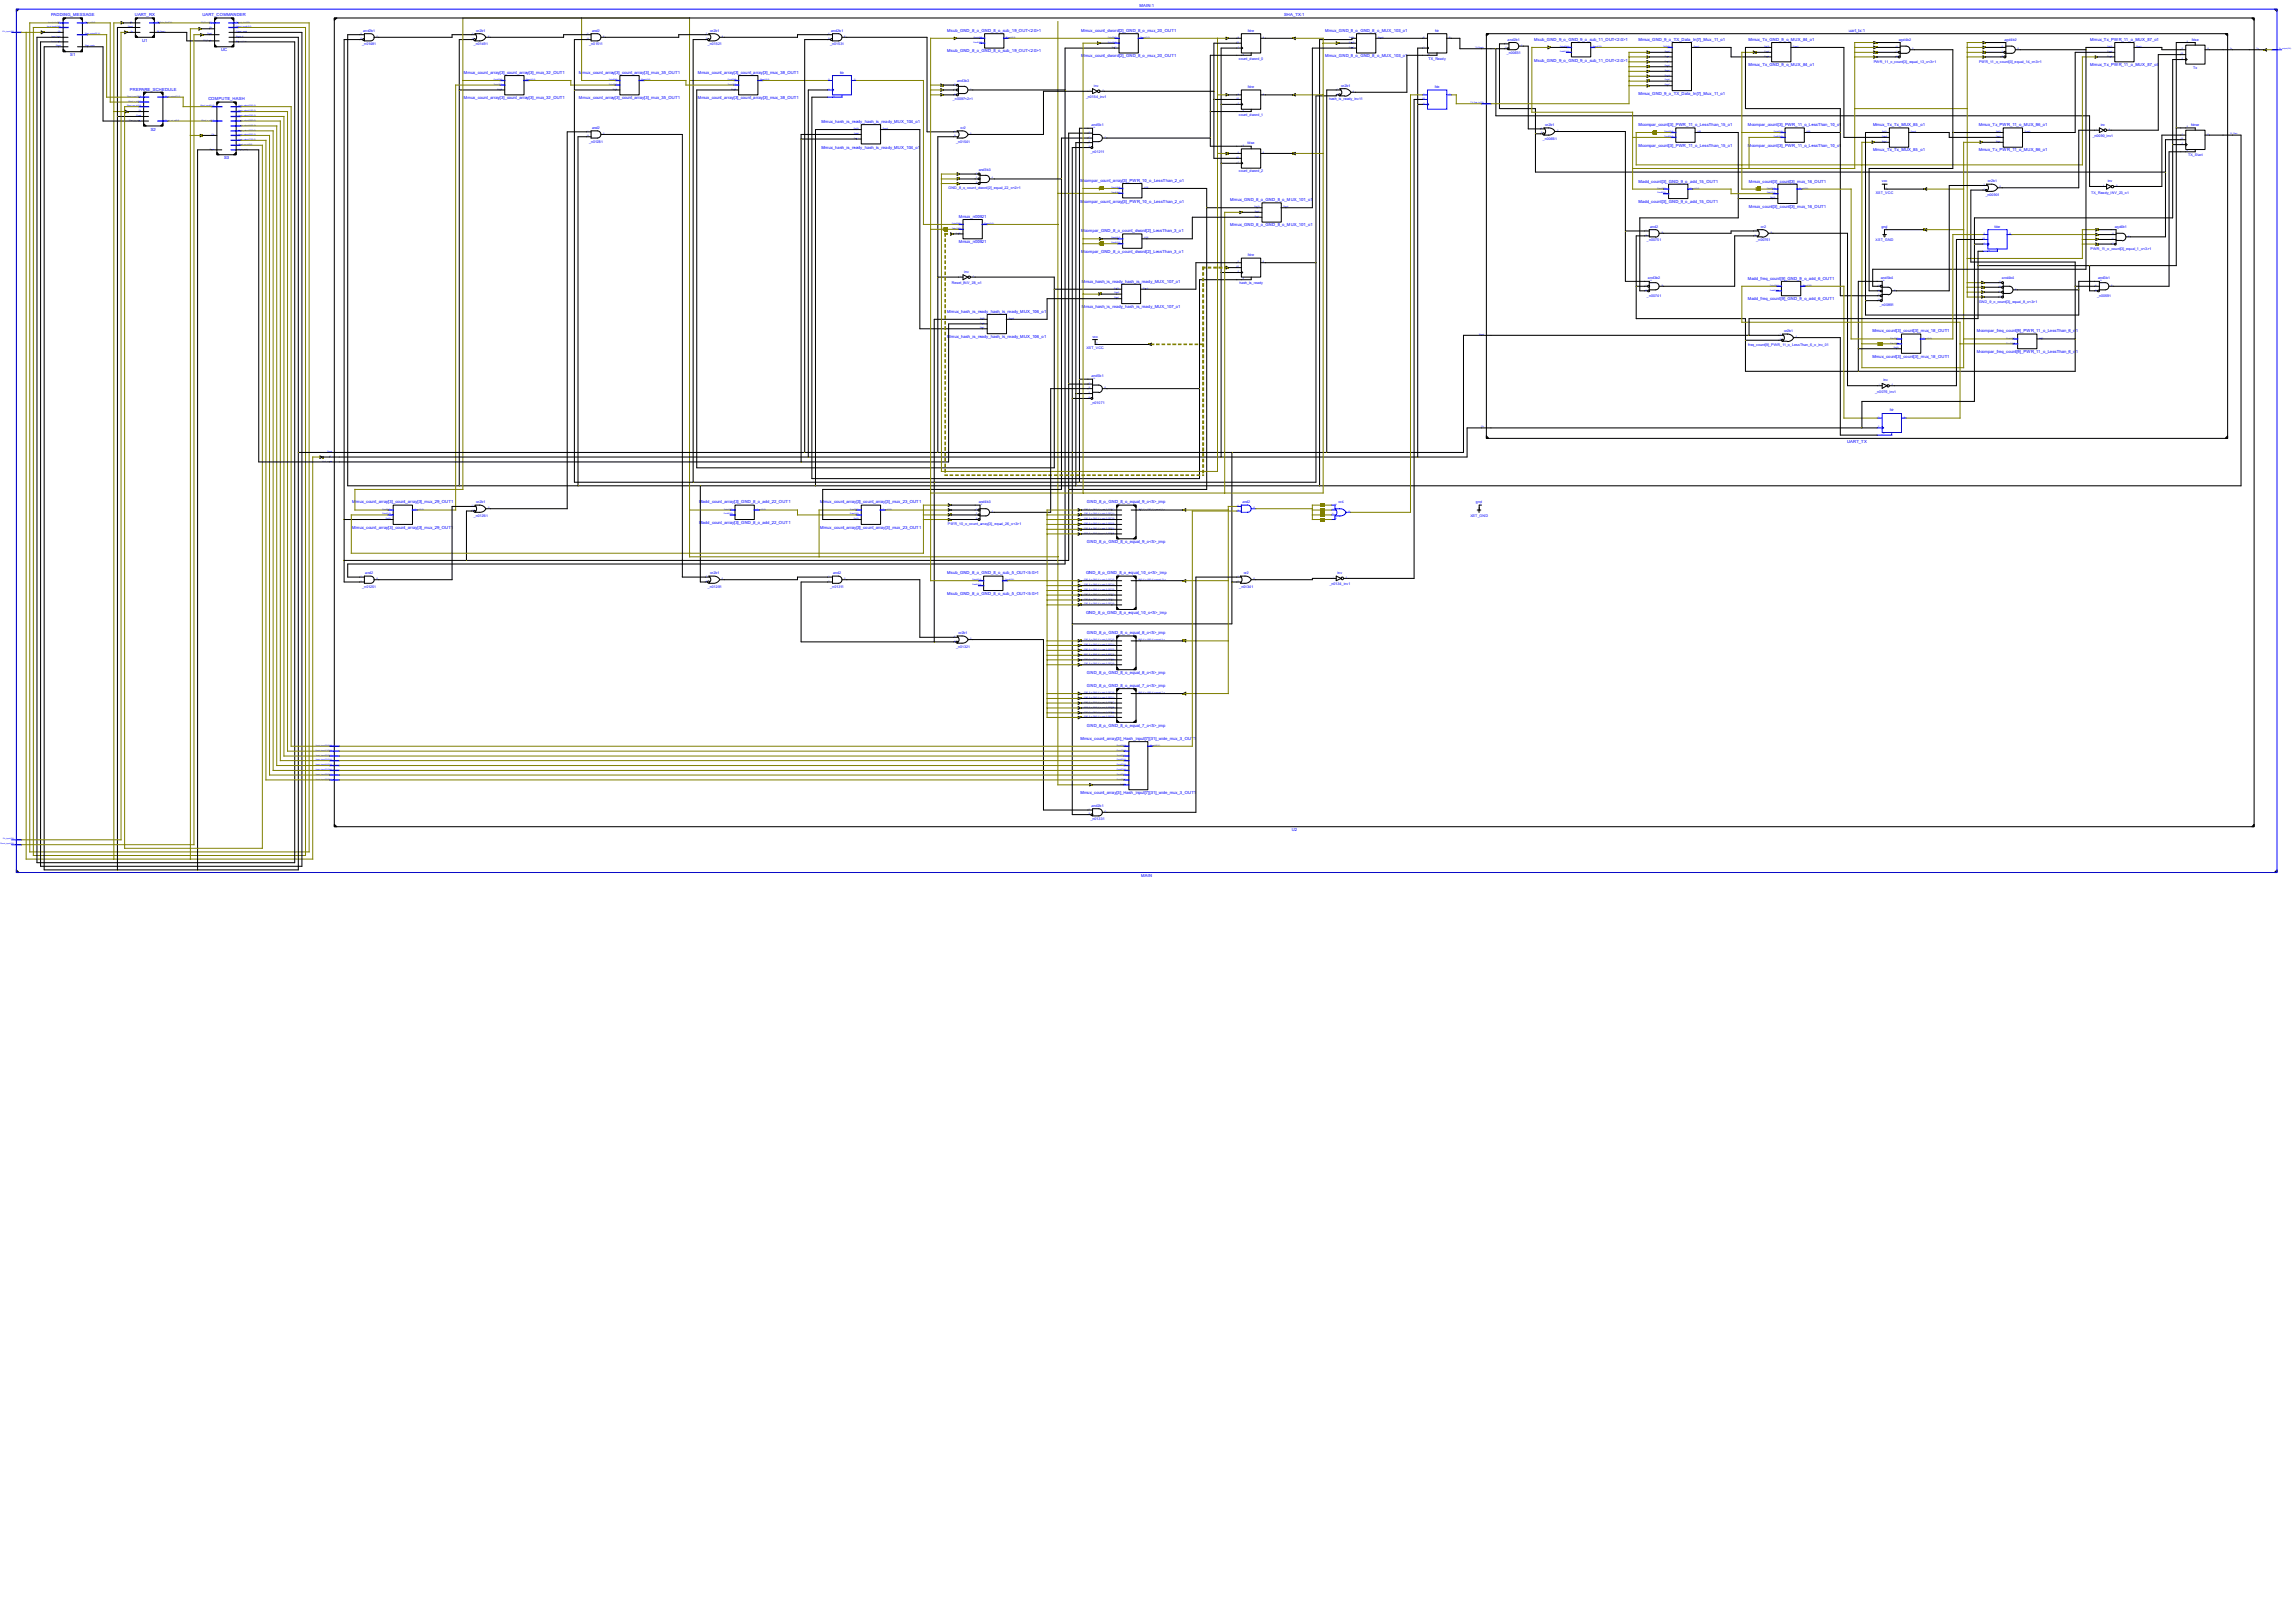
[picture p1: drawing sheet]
<svg xmlns="http://www.w3.org/2000/svg" width="297mm" height="210mm" viewBox="0 0 297 210" stroke-linecap="round" stroke-linejoin="round" font-family="sans-serif">
<defs><g id="words">
<g font-size=".5" fill="#00f">
<text x="6.6" y="2.1">PADDING_MESSAGE</text>
<text x="17.4" y="2.1">UART_RX</text>
<text x="18.4" y="5.4">U1</text>
<text x="26.2" y="2.1">UART_COMMANDER</text>
<text x="46.9" y="5.9">_n01481</text>
<text x="47" y="4.1">and2b1</text>
<text x="61.3" y="5.9">_n01491</text>
<text x="61.6" y="4.1">or2b1</text>
<text x="76.2" y="5.9">_n01511</text>
<text x="76.6" y="4.1">and2</text>
<text x="91.6" y="5.9">_n01521</text>
<text x="91.9" y="4.1">or2b1</text>
<text x="107.4" y="5.9">_n01531</text>
<text x="107.6" y="4.1">and2b1</text>
<text x="122.6" y="4.1">Msub_GND_8_o_GND_8_o_sub_19_OUT&lt;2:0&gt;1</text>
<text x="139.9" y="4.1">Mmux_count_dword[2]_GND_8_o_mux_20_OUT1</text>
<text x="147.5" y=".9">MAIN:1</text>
<text x="161.5" y="4.1">fdre</text>
<text x="166.2" y="2.1">SHA_TX:1</text>
<text x="171.5" y="4.1">Mmux_GND_8_o_GND_8_o_MUX_103_o1</text>
<text x="185.7" y="4.1">fdr</text>
<text x="195.1" y="5.2">and2b1</text>
<text x="198.5" y="5.3">Msub_GND_9_o_GND_9_o_sub_11_OUT&lt;2:0&gt;1</text>
<text x="212" y="5.3">Mmux_GND_9_o_TX_Data_In[7]_Mux_11_o1</text>
<text x="226.3" y="5.3">Mmux_Tx_GND_9_o_MUX_84_o1</text>
<text x="239.3" y="4.1">uart_tx:1</text>
<text x="245.7" y="5.2">and4b2</text>
<text x="259.4" y="5.2">and4b2</text>
<text x="270.5" y="5.3">Mmux_Tx_PWR_11_o_MUX_87_o1</text>
<text x="283.7" y="5.2">fdse</text>
<text x="9.1" y="7.2">S1</text>
<text x="16.8" y="11.7">PREPARE_SCHEDULE</text>
<text x="28.6" y="6.6">UC</text>
<text x="60" y="9.6">Mmux_count_array[3]_count_array[3]_mux_32_OUT1</text>
<text x="74.9" y="9.6">Mmux_count_array[3]_count_array[3]_mux_35_OUT1</text>
<text x="90.3" y="9.6">Mmux_count_array[3]_count_array[3]_mux_38_OUT1</text>
<text x="108.7" y="9.5">fdr</text>
<text x="122.6" y="6.8">Msub_GND_8_o_GND_8_o_sub_19_OUT&lt;2:0&gt;1</text>
<text x="123.9" y="10.6">and3b3</text>
<text x="139.9" y="7.4">Mmux_count_dword[2]_GND_8_o_mux_20_OUT1</text>
<text x="141.6" y="11.2">inv</text>
<text x="160.3" y="7.7">count_dword_0</text>
<text x="161.5" y="11.4">fdre</text>
<text x="171.5" y="7.4">Mmux_GND_8_o_GND_8_o_MUX_103_o1</text>
<text x="173.6" y="11.2">or2b1</text>
<text x="184.9" y="7.7">TX_Ready</text>
<text x="185.7" y="11.4">fde</text>
<text x="195" y="7">_n00651</text>
<text x="198.5" y="8">Msub_GND_9_o_GND_9_o_sub_11_OUT&lt;2:0&gt;1</text>
<text x="226.3" y="8.6">Mmux_Tx_GND_9_o_MUX_84_o1</text>
<text x="242.5" y="8.1">PWR_11_o_count[3]_equal_13_o&lt;3&gt;1</text>
<text x="256.1" y="8.1">PWR_11_o_count[3]_equal_14_o&lt;3&gt;1</text>
<text x="270.5" y="8.6">Mmux_Tx_PWR_11_o_MUX_87_o1</text>
<text x="283.8" y="8.9">Tx</text>
<text x="19.5" y="16.9">S2</text>
<text x="27" y="13">COMPUTE_HASH</text>
<text x="60" y="12.9">Mmux_count_array[3]_count_array[3]_mux_32_OUT1</text>
<text x="74.9" y="12.9">Mmux_count_array[3]_count_array[3]_mux_35_OUT1</text>
<text x="76.6" y="16.7">and2</text>
<text x="90.3" y="12.9">Mmux_count_array[3]_count_array[3]_mux_38_OUT1</text>
<text x="106.3" y="15.9">Mmux_hash_is_ready_hash_is_ready_MUX_104_o1</text>
<text x="123.3" y="13">_n0097&lt;2&gt;1</text>
<text x="124.3" y="16.7">or2</text>
<text x="140.5" y="12.7">_n0154_inv1</text>
<text x="141.3" y="16.3">and5b1</text>
<text x="160.3" y="15">count_dword_1</text>
<text x="172" y="13">hash_is_ready_inv11</text>
<text x="200" y="16.3">or2b1</text>
<text x="212" y="12.3">Mmux_GND_9_o_TX_Data_In[7]_Mux_11_o1</text>
<text x="212" y="16.3">Mcompar_count[3]_PWR_11_o_LessThan_15_o1</text>
<text x="226.2" y="16.3">Mcompar_count[3]_PWR_11_o_LessThan_10_o1</text>
<text x="242.4" y="16.3">Mmux_Tx_Tx_MUX_85_o1</text>
<text x="256.1" y="16.3">Mmux_Tx_PWR_11_o_MUX_86_o1</text>
<text x="270.8" y="17.7">_n0090_inv1</text>
<text x="271.9" y="16.3">inv</text>
<text x="283.6" y="16.3">fdrse</text>
<text x="29" y="20.6">S3</text>
<text x="76.2" y="18.5">_n01281</text>
<text x="106.3" y="19.2">Mmux_hash_is_ready_hash_is_ready_MUX_104_o1</text>
<text x="123.7" y="18.5">_n01541</text>
<text x="126.7" y="22.1">and3b3</text>
<text x="139.8" y="23.5">Mcompar_count_array[3]_PWR_10_o_LessThan_2_o1</text>
<text x="141.1" y="19.9">_n01211</text>
<text x="160.3" y="22.3">count_dword_2</text>
<text x="161.5" y="18.7">fdse</text>
<text x="199.6" y="18.1">_n00661</text>
<text x="212" y="19">Mcompar_count[3]_PWR_11_o_LessThan_15_o1</text>
<text x="212" y="23.6">Madd_count[3]_GND_9_o_add_15_OUT1</text>
<text x="226.2" y="19">Mcompar_count[3]_PWR_11_o_LessThan_10_o1</text>
<text x="226.3" y="23.6">Mmux_count[3]_count[3]_mux_16_OUT1</text>
<text x="242.4" y="19.6">Mmux_Tx_Tx_MUX_85_o1</text>
<text x="243.5" y="23.6">vcc</text>
<text x="256.1" y="19.6">Mmux_Tx_PWR_11_o_MUX_86_o1</text>
<text x="257.3" y="23.6">or2b1</text>
<text x="272.8" y="23.6">inv</text>
<text x="283.2" y="20.2">TX_Start</text>
<text x="122.8" y="24.5">GND_8_o_count_dword[2]_equal_22_o&lt;2&gt;1</text>
<text x="124.1" y="28.2">Mmux_n00921</text>
<text x="139.8" y="26.2">Mcompar_count_array[3]_PWR_10_o_LessThan_2_o1</text>
<text x="159.2" y="26">Mmux_GND_8_o_GND_8_o_MUX_101_o1</text>
<text x="159.2" y="29.3">Mmux_GND_8_o_GND_8_o_MUX_101_o1</text>
<text x="212" y="26.3">Madd_count[3]_GND_9_o_add_15_OUT1</text>
<text x="213.6" y="29.5">and2</text>
<text x="226.3" y="26.9">Mmux_count[3]_count[3]_mux_16_OUT1</text>
<text x="227.9" y="29.5">or2</text>
<text x="242.8" y="25.1">XST_VCC</text>
<text x="243.5" y="29.5">gnd</text>
<text x="257" y="25.4">_n00901</text>
<text x="258.1" y="29.5">fdre</text>
<text x="270.6" y="25.1">TX_Ready_INV_23_o1</text>
<text x="273.7" y="29.5">and4b1</text>
<text x="124.1" y="31.5">Mmux_n00921</text>
<text x="124.8" y="35.3">inv</text>
<text x="139.9" y="30.1">Mcompar_GND_8_o_count_dword[2]_LessThan_3_o1</text>
<text x="139.9" y="32.7">Mcompar_GND_8_o_count_dword[2]_LessThan_3_o1</text>
<text x="161.5" y="33.1">fdre</text>
<text x="213.1" y="31.2">_n00751</text>
<text x="227.3" y="31.2">_n00761</text>
<text x="242.7" y="31.2">XST_GND</text>
<text x="270.6" y="32.3">PWR_11_o_count[3]_equal_1_o&lt;3&gt;1</text>
<text x="122.6" y="40.5">Mmux_hash_is_ready_hash_is_ready_MUX_106_o1</text>
<text x="123.2" y="36.8">Reset_INV_28_o1</text>
<text x="140" y="36.6">Mmux_hash_is_ready_hash_is_ready_MUX_107_o1</text>
<text x="140" y="39.9">Mmux_hash_is_ready_hash_is_ready_MUX_107_o1</text>
<text x="160.4" y="36.8">hash_is_ready</text>
<text x="213.1" y="38.4">_n00741</text>
<text x="213.3" y="36.2">and3b2</text>
<text x="226.2" y="36.2">Madd_freq_count[9]_GND_9_o_add_6_OUT1</text>
<text x="226.2" y="38.9">Madd_freq_count[9]_GND_9_o_add_6_OUT1</text>
<text x="243.3" y="39.6">_n00891</text>
<text x="243.4" y="36.2">and5b4</text>
<text x="256.1" y="39.2">GND_9_o_count[3]_equal_8_o&lt;3&gt;1</text>
<text x="259.1" y="36.2">and4b4</text>
<text x="271.4" y="38.4">_n00591</text>
<text x="271.5" y="36.2">and3b1</text>
<text x="122.6" y="43.7">Mmux_hash_is_ready_hash_is_ready_MUX_106_o1</text>
<text x="140.6" y="45.2">XST_VCC</text>
<text x="141.4" y="43.7">vcc</text>
<text x="226.2" y="44.8">freq_count[9]_PWR_11_o_LessThan_6_o_inv_01</text>
<text x="230.9" y="43">or2b1</text>
<text x="242.3" y="43">Mmux_count[3]_count[3]_mux_18_OUT1</text>
<text x="242.3" y="46.3">Mmux_count[3]_count[3]_mux_18_OUT1</text>
<text x="255.8" y="43">Mcompar_freq_count[9]_PWR_11_o_LessThan_6_o1</text>
<text x="255.8" y="45.7">Mcompar_freq_count[9]_PWR_11_o_LessThan_6_o1</text>
<text x="141.1" y="52.3">_n01071</text>
<text x="141.3" y="48.8">and5b1</text>
<text x="242.7" y="50.8">_n0076_inv1</text>
<text x="243.8" y="49.4">inv</text>
<text x="244.6" y="53.2">fdr</text>
<text x="239.1" y="57.3">UART_TX</text>
<text x="45.6" y="65.2">Mmux_count_array[3]_count_array[3]_mux_29_OUT1</text>
<text x="61.6" y="65.1">or2b1</text>
<text x="90.5" y="65.2">Madd_count_array[3]_GND_8_o_add_22_OUT1</text>
<text x="106.1" y="65.2">Mmux_count_array[3]_count_array[3]_mux_23_OUT1</text>
<text x="126.7" y="65.1">and4b3</text>
<text x="140.7" y="65.2">GND_8_o_GND_8_o_equal_9_o&lt;5&gt;_imp</text>
<text x="160.8" y="65.1">and2</text>
<text x="173.2" y="65.1">or4</text>
<text x="191" y="65.1">gnd</text>
<text x="45.6" y="68.5">Mmux_count_array[3]_count_array[3]_mux_29_OUT1</text>
<text x="61.3" y="66.9">_n01261</text>
<text x="90.5" y="67.8">Madd_count_array[3]_GND_8_o_add_22_OUT1</text>
<text x="106.1" y="68.5">Mmux_count_array[3]_count_array[3]_mux_23_OUT1</text>
<text x="122.7" y="68">PWR_10_o_count_array[3]_equal_26_o&lt;3&gt;1</text>
<text x="140.7" y="70.3">GND_8_o_GND_8_o_equal_9_o&lt;5&gt;_imp</text>
<text x="190.3" y="66.9">XST_GND</text>
<text x="46.9" y="76.1">_n01251</text>
<text x="47.2" y="74.3">and2</text>
<text x="91.6" y="76.1">_n01291</text>
<text x="91.9" y="74.3">or2b1</text>
<text x="107.4" y="76.1">_n01311</text>
<text x="107.8" y="74.3">and2</text>
<text x="122.6" y="74.3">Msub_GND_8_o_GND_8_o_sub_5_OUT&lt;5:0&gt;1</text>
<text x="122.6" y="77">Msub_GND_8_o_GND_8_o_sub_5_OUT&lt;5:0&gt;1</text>
<text x="140.5" y="74.3">GND_8_o_GND_8_o_equal_10_o&lt;5&gt;_imp</text>
<text x="160.4" y="76.1">_n01341</text>
<text x="161" y="74.3">or2</text>
<text x="172" y="75.7">_n0134_inv1</text>
<text x="173.1" y="74.3">inv</text>
<text x="123.7" y="83.8">_n01321</text>
<text x="124" y="82">or2b1</text>
<text x="140.5" y="79.5">GND_8_o_GND_8_o_equal_10_o&lt;5&gt;_imp</text>
<text x="140.7" y="82.1">GND_8_o_GND_8_o_equal_8_o&lt;5&gt;_imp</text>
<text x="140.7" y="87.2">GND_8_o_GND_8_o_equal_8_o&lt;5&gt;_imp</text>
<text x="140.7" y="88.9">GND_8_o_GND_8_o_equal_7_o&lt;5&gt;_imp</text>
<text x="139.8" y="95.8">Mmux_count_array[3]_Hash_input[7][31]_wide_mux_3_OUT1</text>
<text x="140.7" y="94.1">GND_8_o_GND_8_o_equal_7_o&lt;5&gt;_imp</text>
<text x="139.8" y="102.7">Mmux_count_array[3]_Hash_input[7][31]_wide_mux_3_OUT1</text>
<text x="141.1" y="106.2">_n01331</text>
<text x="141.3" y="104.4">and2b1</text>
<text x="167.2" y="107.6">U2</text>
<text x="147.7" y="113.5">MAIN</text>
</g>
<g font-size=".2" fill="#00f">
<text x=".3" y="4.1">Clk_input(0:0)</text>
<text x="6.1" y="3.5">Input_length(3:0)</text>
<text x="6.3" y="2.9">Inpu t_data(7:0)</text>
<text x="6.6" y="4.8">Inpu t_finish</text>
<text x="6.6" y="5.4">Input_ready</text>
<text x="7.5" y="4.1">Clk</text>
<text x="11" y="2.9">Word_id(3:0)</text>
<text x="11" y="4.4">Word_output(31:0)</text>
<text x="16.6" y="3.5">Reset</text>
<text x="16.8" y="2.9">Clk</text>
<text x="16.9" y="4.1">Rx</text>
<text x="20.3" y="2.9">RX_Data_Out(7:0)</text>
<text x="20.3" y="4.1">RX_Read y</text>
<text x="26" y="2.9">RX_D ata(7:0)</text>
<text x="26.3" y="5.2">RX_Read y</text>
<text x="26.8" y="4.4">Reset</text>
<text x="27.1" y="3.7">Clk</text>
<text x="30.6" y="2.9">Output_data(7:0)</text>
<text x="30.6" y="3.5">Output_len gth(3:0)</text>
<text x="30.6" y="4.1">Output_ready</text>
<text x="30.6" y="4.8">Reset_all</text>
<text x="30.6" y="5.4">Output_finish</text>
<text x="46.7" y="5.1">I0</text>
<text x="46.7" y="4.4">I1</text>
<text x="48.7" y="4.8">O</text>
<text x="61.1" y="5.1">I0</text>
<text x="61.1" y="4.4">I1</text>
<text x="63.2" y="4.8">O</text>
<text x="76" y="5.1">I0</text>
<text x="76" y="4.4">I1</text>
<text x="78.1" y="4.8">O</text>
<text x="91.4" y="5.1">I0</text>
<text x="91.4" y="4.4">I1</text>
<text x="93.4" y="4.8">O</text>
<text x="107.2" y="5.1">I0</text>
<text x="107.2" y="4.4">I1</text>
<text x="109.3" y="4.8">O</text>
<text x="126" y="5.5">DataB(2:0)</text>
<text x="126" y="4.9">DataA(2:0)</text>
<text x="130.2" y="4.9">R esult(2:0)</text>
<text x="143.4" y="4.9">Data0(2:0)</text>
<text x="143.4" y="5.5">Data1(2:0)</text>
<text x="147.6" y="4.9">Result(2:0)</text>
<text x="160" y="5.5">CE</text>
<text x="160.2" y="4.9">D</text>
<text x="163.4" y="4.9">Q</text>
<text x="174.6" y="4.9">Sel(0)</text>
<text x="174.6" y="5.5">D ata0</text>
<text x="178.4" y="4.9">R esult</text>
<text x="184.2" y="4.9">D</text>
<text x="187.5" y="4.9">Q</text>
<text x="194.8" y="5.6">I1</text>
<text x="196.8" y="5.9">O</text>
<text x="246" y="5.5">I3</text>
<text x="259.7" y="5.5">I3</text>
<text x="283" y="5.5">S</text>
<text x="7.3" y="6">Reset</text>
<text x="11" y="6">Word_ready</text>
<text x="63.9" y="10.4">Data0(3:0)</text>
<text x="63.9" y="11">Data1(3:0)</text>
<text x="64.4" y="11.6">Sel(0)</text>
<text x="68.1" y="10.4">Result(3:0)</text>
<text x="78.8" y="10.4">Data0(3:0)</text>
<text x="78.8" y="11">Data1(3:0)</text>
<text x="79.3" y="11.6">Sel(0)</text>
<text x="83" y="10.4">R esult(3:0)</text>
<text x="94.2" y="10.4">Data0(3:0)</text>
<text x="94.2" y="11">Data1(3:0)</text>
<text x="94.7" y="11.6">Sel(0)</text>
<text x="98.4" y="10.4">Result(3:0)</text>
<text x="107.2" y="11.6">C</text>
<text x="107.2" y="10.4">D</text>
<text x="110.5" y="10.4">Q</text>
<text x="123.5" y="11.6">I1</text>
<text x="123.5" y="11">I2</text>
<text x="125.6" y="11.6">O</text>
<text x="141.1" y="11.8">I</text>
<text x="142.7" y="11.8">O</text>
<text x="143.9" y="6.2">Sel(0)</text>
<text x="160.2" y="6.2">C</text>
<text x="160.8" y="7.1">R</text>
<text x="173.1" y="11.6">I1</text>
<text x="174.6" y="6.2">D ata1</text>
<text x="175.1" y="11.9">O</text>
<text x="184.2" y="6.2">C</text>
<text x="184.9" y="7.1">R</text>
<text x="190.9" y="6.2">TX_Ready</text>
<text x="194.8" y="6.2">I0</text>
<text x="201.9" y="6.1">DataA(2:0)</text>
<text x="201.9" y="6.7">DataB(2:0)</text>
<text x="206.2" y="6.1">Result(2:0)</text>
<text x="215.3" y="6.1">Sel(0:2)</text>
<text x="215.5" y="6.7">Data0</text>
<text x="215.5" y="7.3">Data1</text>
<text x="215.5" y="8">Data2</text>
<text x="215.5" y="8.6">Data3</text>
<text x="215.5" y="9.2">Data4</text>
<text x="215.5" y="9.8">Data5</text>
<text x="215.5" y="10.4">Data6</text>
<text x="215.5" y="11">Data7</text>
<text x="219.2" y="6.1">Result</text>
<text x="228.3" y="6.1">Sel(0)</text>
<text x="228.3" y="6.7">D ata0</text>
<text x="228.3" y="7.3">D ata1</text>
<text x="232.1" y="6.1">R esult</text>
<text x="245.4" y="7.3">I0</text>
<text x="245.4" y="6.7">I1</text>
<text x="245.4" y="6.1">I2</text>
<text x="247.5" y="6.4">O</text>
<text x="259.1" y="7.3">I0</text>
<text x="259.1" y="6.7">I1</text>
<text x="259.1" y="6.1">I2</text>
<text x="261.1" y="6.4">O</text>
<text x="272.8" y="6.1">Sel(0)</text>
<text x="272.8" y="6.7">D ata0</text>
<text x="272.8" y="7.3">D ata1</text>
<text x="276.5" y="6.1">R esult</text>
<text x="282.2" y="7">CE</text>
<text x="282.4" y="7.6">C</text>
<text x="282.4" y="6.4">D</text>
<text x="285.7" y="6.4">Q</text>
<text x="288.6" y="6.4">Tx</text>
<text x="292" y="6.4">Tx</text>
<text x="295" y="6.4">Tx_output(0:0)</text>
<text x="16.5" y="12.5">Word_in put(31:0)</text>
<text x="16.5" y="13.8">Word_req_id (5:0)</text>
<text x="16.6" y="13.2">Word_in_id (3:0)</text>
<text x="16.7" y="15.6">Word_in_ready</text>
<text x="17.7" y="15">R eset</text>
<text x="17.9" y="14.4">Clk</text>
<text x="21.4" y="12.5">Word_outp ut(31:0)</text>
<text x="21.4" y="15.6">Word_out_nr(6:0)</text>
<text x="26" y="13.8">Word_input(31:0)</text>
<text x="26.1" y="15.6">Word_in_n r(6:0)</text>
<text x="27.4" y="17.5">C lk</text>
<text x="30.9" y="13.8">Hash_output(0)(31:0)</text>
<text x="30.9" y="14.4">Hash_output(1)(31:0)</text>
<text x="30.9" y="15">Hash_output(2)(31:0)</text>
<text x="30.9" y="15.6">Hash_output(3)(31:0)</text>
<text x="30.9" y="16.3">Hash_output(4)(31:0)</text>
<text x="30.9" y="16.9">Hash_output(5)(31:0)</text>
<text x="30.9" y="17.5">Hash_output(6)(31:0)</text>
<text x="76" y="17.7">I0</text>
<text x="76" y="17">I1</text>
<text x="78.1" y="17.4">O</text>
<text x="107.9" y="12.5">R</text>
<text x="110.5" y="16.7">Sel(0)</text>
<text x="110.5" y="17.4">Data0</text>
<text x="110.5" y="17.9">Data1</text>
<text x="114.3" y="16.7">Result</text>
<text x="123.5" y="12.2">I0</text>
<text x="123.5" y="17.7">I0</text>
<text x="123.5" y="17">I1</text>
<text x="125.6" y="17.4">O</text>
<text x="140.9" y="17.8">I2</text>
<text x="140.9" y="17.2">I3</text>
<text x="141.5" y="16.6">I4</text>
<text x="143" y="17.8">O</text>
<text x="160" y="12.8">CE</text>
<text x="160.2" y="13.5">C</text>
<text x="160.2" y="12.2">D</text>
<text x="160.8" y="14.4">R</text>
<text x="163.4" y="12.2">Q</text>
<text x="173.1" y="12.2">I0</text>
<text x="184.1" y="12.8">CE</text>
<text x="184.2" y="13.5">C</text>
<text x="184.2" y="12.2">D</text>
<text x="187.5" y="12.2">Q</text>
<text x="190.3" y="13.4">TX_Data_In(7:0)</text>
<text x="199.4" y="17.3">I0</text>
<text x="199.4" y="16.6">I1</text>
<text x="201.5" y="17">O</text>
<text x="215.4" y="17.1">DataA(3:0)</text>
<text x="215.4" y="17.7">DataB(3:0)</text>
<text x="219.7" y="17.1">AGB</text>
<text x="229.6" y="17.1">DataA(3:0)</text>
<text x="229.6" y="17.7">DataB(3:0)</text>
<text x="233.8" y="17.1">AGB</text>
<text x="243.6" y="17.1">Sel(0)</text>
<text x="243.6" y="17.7">Data0</text>
<text x="247.3" y="17.1">Result</text>
<text x="258.3" y="17.1">Sel(0)</text>
<text x="258.3" y="17.7">Data0</text>
<text x="262" y="17.1">R esult</text>
<text x="271.3" y="16.8">I</text>
<text x="272.9" y="16.8">O</text>
<text x="282.4" y="17.4">D</text>
<text x="283" y="16.5">S</text>
<text x="285.7" y="17.4">Q</text>
<text x="288.6" y="17.4">TX_Start</text>
<text x="27.1" y="19.3">Reset</text>
<text x="30.9" y="18.1">Hash_output(7)(31:0)</text>
<text x="30.9" y="18.8">Word_req_id (5:0)</text>
<text x="30.9" y="19.3">Hash_ready</text>
<text x="126.3" y="23.7">I0</text>
<text x="126.3" y="23.1">I1</text>
<text x="126.3" y="22.5">I2</text>
<text x="128.4" y="23.1">O</text>
<text x="140.9" y="19">I0</text>
<text x="140.9" y="18.4">I1</text>
<text x="160" y="20.4">CE</text>
<text x="160.2" y="21.1">C</text>
<text x="160.2" y="19.8">D</text>
<text x="160.8" y="18.9">S</text>
<text x="163.4" y="19.8">Q</text>
<text x="243.6" y="18.4">Data1</text>
<text x="256.8" y="24">I1</text>
<text x="258.3" y="18.4">Data1</text>
<text x="282.2" y="18">CE</text>
<text x="282.4" y="18.7">C</text>
<text x="283" y="19.6">R</text>
<text x="123.2" y="29">Data0(3:0)</text>
<text x="123.2" y="29.6">Data1(3:0)</text>
<text x="127.4" y="29">R esult(3:0)</text>
<text x="143.8" y="24.3">DataA(3:0)</text>
<text x="143.8" y="24.9">DataB(3:0)</text>
<text x="148.1" y="24.3">AGB</text>
<text x="162.3" y="26.8">Sel(0)</text>
<text x="162.4" y="27.4">Data0</text>
<text x="162.4" y="28.1">Data1</text>
<text x="166.1" y="26.8">Result</text>
<text x="212.9" y="29.8">I1</text>
<text x="214.5" y="24.4">DataA(3:0)</text>
<text x="214.5" y="25">DataB(3:0)</text>
<text x="218.7" y="24.4">Result(3:0)</text>
<text x="227.1" y="29.8">I1</text>
<text x="228.7" y="24.4">Data0(3:0)</text>
<text x="228.7" y="25">Data1(3:0)</text>
<text x="229.2" y="25.7">Sel(0)</text>
<text x="232.9" y="24.4">Result(3:0)</text>
<text x="244.1" y="24.4">P</text>
<text x="244.1" y="29.7">G</text>
<text x="256.8" y="24.6">I0</text>
<text x="258.8" y="24.3">O</text>
<text x="272.2" y="24.1">I</text>
<text x="273.9" y="24.1">O</text>
<text x="274" y="29.7">I3</text>
<text x="123.7" y="30.2">Sel(0)</text>
<text x="124.2" y="35.8">I</text>
<text x="125.9" y="35.8">O</text>
<text x="143.8" y="30.9">DataA(2:0)</text>
<text x="143.8" y="31.5">DataB(2:0)</text>
<text x="148.1" y="30.9">AGB</text>
<text x="160" y="34.6">CE</text>
<text x="160.2" y="35.2">C</text>
<text x="160.2" y="34">D</text>
<text x="163.4" y="34">Q</text>
<text x="212.9" y="30.5">I0</text>
<text x="215" y="30.1">O</text>
<text x="227.1" y="30.5">I0</text>
<text x="229.2" y="30.1">O</text>
<text x="256.6" y="30.9">CE</text>
<text x="256.8" y="31.5">C</text>
<text x="256.8" y="30.3">D</text>
<text x="257.4" y="32.5">R</text>
<text x="260.1" y="30.3">Q</text>
<text x="273.3" y="31.5">I0</text>
<text x="273.3" y="30.9">I1</text>
<text x="273.3" y="30.3">I2</text>
<text x="275.4" y="30.6">O</text>
<text x="126.8" y="41.3">Sel(0)</text>
<text x="126.8" y="41.9">Data0</text>
<text x="130.6" y="41.3">Result</text>
<text x="144.2" y="37.4">Sel(0)</text>
<text x="144.2" y="38">Data0</text>
<text x="144.2" y="38.6">Data1</text>
<text x="148" y="37.4">Result</text>
<text x="160.8" y="36.1">R</text>
<text x="212.9" y="37.6">I0</text>
<text x="212.9" y="37">I1</text>
<text x="213.6" y="36.4">I2</text>
<text x="215" y="37">O</text>
<text x="229.1" y="37">DataA(9:0)</text>
<text x="229.1" y="37.6">DataB(9:0)</text>
<text x="233.3" y="37">Result(9:0)</text>
<text x="243.1" y="38.9">I0</text>
<text x="243.1" y="38.2">I1</text>
<text x="243.1" y="37.6">I2</text>
<text x="243.1" y="37">I3</text>
<text x="243.7" y="36.4">I4</text>
<text x="245.2" y="37.6">O</text>
<text x="258.7" y="38.4">I0</text>
<text x="258.7" y="37.8">I1</text>
<text x="258.7" y="37.1">I2</text>
<text x="258.7" y="36.5">I3</text>
<text x="260.8" y="37.5">O</text>
<text x="271.2" y="37.6">I0</text>
<text x="271.2" y="37">I1</text>
<text x="271.8" y="36.4">I2</text>
<text x="273.2" y="37">O</text>
<text x="126.8" y="42.5">Data1</text>
<text x="141.9" y="44.5">P</text>
<text x="191.4" y="43.3">Reset</text>
<text x="230.3" y="44">I0</text>
<text x="230.3" y="43.3">I1</text>
<text x="232.4" y="43.6">O</text>
<text x="244.6" y="43.8">Data0(3:0)</text>
<text x="244.6" y="44.4">Data1(3:0)</text>
<text x="245.1" y="45">Sel(0)</text>
<text x="248.9" y="43.8">Result(3:0)</text>
<text x="259.7" y="43.8">D ataA(9:0)</text>
<text x="259.7" y="44.4">DataB(9:0)</text>
<text x="263.9" y="43.8">AGB</text>
<text x="140.9" y="51.5">I0</text>
<text x="140.9" y="50.9">I1</text>
<text x="140.9" y="50.2">I2</text>
<text x="140.9" y="49.7">I3</text>
<text x="141.5" y="49">I4</text>
<text x="143" y="50.2">O</text>
<text x="243.2" y="49.9">I</text>
<text x="244.8" y="49.9">O</text>
<text x="41.7" y="59.7">Hash_ready</text>
<text x="42.4" y="58.5">Reset</text>
<text x="42.6" y="59.1">Clk</text>
<text x="191.7" y="55.3">Clk</text>
<text x="243.1" y="55.3">C</text>
<text x="243.1" y="54.1">D</text>
<text x="243.7" y="56.2">R</text>
<text x="246.4" y="54.1">Q</text>
<text x="49.5" y="66">Data0(3:0)</text>
<text x="53.7" y="66">Result(3:0)</text>
<text x="61.1" y="65.5">I1</text>
<text x="63.2" y="65.8">O</text>
<text x="93.7" y="66">DataA(3:0)</text>
<text x="98" y="66">Result(3:0)</text>
<text x="110" y="66">D ata0(3:0)</text>
<text x="114.3" y="66">Result(3:0)</text>
<text x="126.3" y="66">I2</text>
<text x="127" y="65.3">I3</text>
<text x="140.3" y="66">GND_8_o_GN D_8_o_su b_5_OUT(0)</text>
<text x="147.3" y="66">GN D_8_o_GND_8_o_eq ual_9_o</text>
<text x="160.1" y="65.5">I1</text>
<text x="162.2" y="65.8">O</text>
<text x="172.4" y="66">I2</text>
<text x="172.8" y="65.3">I3</text>
<text x="191.6" y="65.3">G</text>
<text x="49.5" y="66.5">Data1(3:0)</text>
<text x="50" y="67.2">Sel(0)</text>
<text x="61.1" y="66.1">I0</text>
<text x="93.7" y="66.5">DataB(3:0)</text>
<text x="110" y="66.5">D ata1(3:0)</text>
<text x="110.5" y="67.2">Sel(0)</text>
<text x="126.3" y="67.2">I0</text>
<text x="126.3" y="66.5">I1</text>
<text x="128.4" y="66.3">O</text>
<text x="140.3" y="66.5">GND_8_o_GN D_8_o_su b_5_OUT(1)</text>
<text x="140.3" y="67.2">GND_8_o_GN D_8_o_su b_5_OUT(2)</text>
<text x="140.3" y="67.8">GND_8_o_GN D_8_o_su b_5_OUT(3)</text>
<text x="140.3" y="68.4">GND_8_o_GN D_8_o_su b_5_OUT(4)</text>
<text x="140.3" y="69">GND_8_o_GN D_8_o_su b_5_OUT(5)</text>
<text x="160.1" y="66.1">I0</text>
<text x="172.4" y="66.5">I1</text>
<text x="172.8" y="67.2">I0</text>
<text x="174.5" y="66.3">O</text>
<text x="46.7" y="75.3">I0</text>
<text x="46.7" y="74.6">I1</text>
<text x="48.7" y="74.9">O</text>
<text x="91.4" y="75.3">I0</text>
<text x="91.4" y="74.6">I1</text>
<text x="93.4" y="74.9">O</text>
<text x="107.2" y="75.3">I0</text>
<text x="107.2" y="74.6">I1</text>
<text x="109.3" y="74.9">O</text>
<text x="125.9" y="75.1">DataA(5:0)</text>
<text x="125.9" y="75.7">DataB(5:0)</text>
<text x="130.1" y="75.1">Result(5:0)</text>
<text x="140.3" y="75.1">GND_8_o_GN D_8_o_su b_5_OUT(0)</text>
<text x="140.3" y="75.7">GND_8_o_GN D_8_o_su b_5_OUT(1)</text>
<text x="140.3" y="76.3">GND_8_o_GN D_8_o_su b_5_OUT(2)</text>
<text x="140.3" y="77">GND_8_o_GN D_8_o_su b_5_OUT(3)</text>
<text x="140.3" y="77.6">GND_8_o_GN D_8_o_su b_5_OUT(4)</text>
<text x="147.3" y="75.1">GN D_8_o_GND_8_o_eq ual_10_o</text>
<text x="160.1" y="75.3">I0</text>
<text x="160.1" y="74.6">I1</text>
<text x="162.2" y="74.9">O</text>
<text x="172.6" y="74.8">I</text>
<text x="174.2" y="74.8">O</text>
<text x="123.5" y="83">I0</text>
<text x="123.5" y="82.4">I1</text>
<text x="125.6" y="82.7">O</text>
<text x="140.3" y="78.2">GND_8_o_GN D_8_o_su b_5_OUT(5)</text>
<text x="140.3" y="82.8">GND_8_o_GN D_8_o_su b_5_OUT(0)</text>
<text x="140.3" y="83.5">GND_8_o_GN D_8_o_su b_5_OUT(1)</text>
<text x="147.3" y="82.8">GN D_8_o_GND_8_o_eq ual_8_o</text>
<text x="140.3" y="84.1">GND_8_o_GN D_8_o_su b_5_OUT(2)</text>
<text x="140.3" y="84.8">GND_8_o_GN D_8_o_su b_5_OUT(3)</text>
<text x="140.3" y="85.3">GND_8_o_GN D_8_o_su b_5_OUT(4)</text>
<text x="140.3" y="86">GND_8_o_GN D_8_o_su b_5_OUT(5)</text>
<text x="140.3" y="89.7">GND_8_o_GN D_8_o_su b_5_OUT(0)</text>
<text x="147.3" y="89.7">GN D_8_o_GND_8_o_eq ual_7_o</text>
<text x="140.3" y="90.3">GND_8_o_GN D_8_o_su b_5_OUT(1)</text>
<text x="140.3" y="90.9">GND_8_o_GN D_8_o_su b_5_OUT(2)</text>
<text x="140.3" y="91.6">GND_8_o_GN D_8_o_su b_5_OUT(3)</text>
<text x="140.3" y="92.2">GND_8_o_GN D_8_o_su b_5_OUT(4)</text>
<text x="140.3" y="92.8">GND_8_o_GN D_8_o_su b_5_OUT(5)</text>
<text x="40.9" y="96.5">Hash_inpu t(0)(31:0)</text>
<text x="40.9" y="97.2">Hash_inpu t(1)(31:0)</text>
<text x="40.9" y="97.8">Hash_inpu t(2)(31:0)</text>
<text x="40.9" y="98.4">Hash_inpu t(3)(31:0)</text>
<text x="40.9" y="99">Hash_inpu t(4)(31:0)</text>
<text x="40.9" y="99.7">Hash_inpu t(5)(31:0)</text>
<text x="40.9" y="100.2">Hash_inpu t(6)(31:0)</text>
<text x="40.9" y="100.9">Hash_inpu t(7)(31:0)</text>
<text x="144.5" y="96.5">Data0(31:0)</text>
<text x="144.5" y="97.2">Data1(31:0)</text>
<text x="144.5" y="97.8">Data2(31:0)</text>
<text x="144.5" y="98.4">Data3(31:0)</text>
<text x="144.5" y="99">Data4(31:0)</text>
<text x="144.5" y="99.7">Data5(31:0)</text>
<text x="144.5" y="100.2">Data6(31:0)</text>
<text x="144.5" y="100.9">Data7(31:0)</text>
<text x="144.9" y="101.5">Sel(0:2)</text>
<text x="148.9" y="96.5">Result(31:0)</text>
<text x="140.9" y="105.4">I0</text>
<text x="140.9" y="104.8">I1</text>
<text x="143" y="105.1">O</text>
<text x=".1" y="109.3">Reset_input(0:0)</text>
<text x=".4" y="108.6">Rx_input(0:0)</text>
</g>
</g></defs>
<path d="M2.1 1.2h.4l-.4 .3z" fill="#00f"/>
<path d="M2.1 1.2h.4l-.4 .3z" fill="none" stroke="#000" stroke-width=".13"/>
<path d="M294.3 1.2h.4v.3z" fill="#00f"/>
<path d="M294.3 1.2h.4v.3z" fill="none" stroke="#000" stroke-width=".13"/>
<path d="M2.1 112.6l.4 .3h-.4z" fill="#00f"/>
<path d="M2.1 112.6l.4 .3h-.4z" fill="none" stroke="#000" stroke-width=".13"/>
<path d="M294.3 112.9l.4-.3v.3z" fill="#00f"/>
<path d="M294.3 112.9l.4-.3v.3z" fill="none" stroke="#000" stroke-width=".13"/>
<path d="M8.2 2.3h.3l-.3 .3z" fill="#00f"/>
<path d="M8.2 2.3h.3l-.3 .3z" fill="none" stroke="#000" stroke-width=".13"/>
<path d="M10.4 2.3h.3v.3z" fill="#00f"/>
<path d="M10.4 2.3h.3v.3z" fill="none" stroke="#000" stroke-width=".13"/>
<path d="M8.2 6.3l.3 .4h-.3z" fill="#00f"/>
<path d="M8.2 6.3l.3 .4h-.3z" fill="none" stroke="#000" stroke-width=".13"/>
<path d="M10.7 6.3v.4h-.3z" fill="#00f"/>
<path d="M7.6 5.4h1.2M7.6 4.8h1.2M7.6 6.1h1.2M7.6 4.2h.6M8.2 2.3h2.5v4.4h-2.5zM10 6.1h1.3M10.7 6.3v.4h-.3z" fill="none" stroke="#000" stroke-width=".13"/>
<path d="M7.6 3h1.2M7.6 3.6h1.2M10 3h1.3M10 4.5h1.3" fill="none" stroke="#00f" stroke-width=".17"/>
<path d="M17.5 2.3h.3l-.3 .3z" fill="#00f"/>
<path d="M17.5 2.3h.3l-.3 .3z" fill="none" stroke="#000" stroke-width=".13"/>
<path d="M19.7 2.3h.3v.3z" fill="#00f"/>
<path d="M19.7 2.3h.3v.3z" fill="none" stroke="#000" stroke-width=".13"/>
<path d="M17.5 4.5l.3 .3h-.3z" fill="#00f"/>
<path d="M17.5 4.5l.3 .3h-.3z" fill="none" stroke="#000" stroke-width=".13"/>
<path d="M20 4.5v.3h-.3z" fill="#00f"/>
<path d="M16.9 3h1.2M16.9 3.6h1.2M16.9 4.2h1.2M17.5 2.3h2.5v2.5h-2.5zM19.4 4.2h1.2M20 4.5v.3h-.3z" fill="none" stroke="#000" stroke-width=".13"/>
<path d="M19.4 3h1.2" fill="none" stroke="#00f" stroke-width=".17"/>
<path d="M18.6 11.9h.3l-.3 .4z" fill="#00f"/>
<path d="M18.6 11.9h.3l-.3 .4z" fill="none" stroke="#000" stroke-width=".13"/>
<path d="M20.8 11.9h.3v.4z" fill="#00f"/>
<path d="M20.8 11.9h.3v.4z" fill="none" stroke="#000" stroke-width=".13"/>
<path d="M18.6 16l.3 .3h-.3z" fill="#00f"/>
<path d="M18.6 16l.3 .3h-.3z" fill="none" stroke="#000" stroke-width=".13"/>
<path d="M20.8 16.3l.3-.3v.3z" fill="#00f"/>
<path d="M18 14.4h1.2M18 15.7h1.2M18 15.1h1.2M18.6 11.9h2.5v4.4h-2.5zM20.8 16.3l.3-.3v.3z" fill="none" stroke="#000" stroke-width=".13"/>
<path d="M18 12.6h1.2M18 13.2h1.2M18 13.8h1.2M20.4 12.6h1.3M20.4 15.7h1.3" fill="none" stroke="#00f" stroke-width=".17"/>
<path d="M27.8 2.3h.3l-.3 .3z" fill="#00f"/>
<path d="M27.8 2.3h.3l-.3 .3z" fill="none" stroke="#000" stroke-width=".13"/>
<path d="M29.9 2.3h.3v.3z" fill="#00f"/>
<path d="M29.9 2.3h.3v.3z" fill="none" stroke="#000" stroke-width=".13"/>
<path d="M27.8 5.8l.3 .3h-.3z" fill="#00f"/>
<path d="M27.8 5.8l.3 .3h-.3z" fill="none" stroke="#000" stroke-width=".13"/>
<path d="M30.2 5.8v.3h-.3z" fill="#00f"/>
<path d="M27.1 5.3h1.3M27.1 4.5h1.3M27.1 3.7h.7M27.8 2.3h2.5v3.8h-2.5zM29.6 4.2h1.3M29.6 5.4h1.3M29.6 4.8h1.3M30.2 5.8v.3h-.3z" fill="none" stroke="#000" stroke-width=".13"/>
<path d="M27.1 3h1.3M29.6 3h1.3M29.6 3.6h1.3" fill="none" stroke="#00f" stroke-width=".17"/>
<path d="M28.1 13.2h.3l-.3 .3z" fill="#00f"/>
<path d="M28.1 13.2h.3l-.3 .3z" fill="none" stroke="#000" stroke-width=".13"/>
<path d="M30.2 13.2h.4v.3z" fill="#00f"/>
<path d="M30.2 13.2h.4v.3z" fill="none" stroke="#000" stroke-width=".13"/>
<path d="M28.1 19.7l.3 .3h-.3z" fill="#00f"/>
<path d="M28.1 19.7l.3 .3h-.3z" fill="none" stroke="#000" stroke-width=".13"/>
<path d="M30.2 20l.4-.3v.3z" fill="#00f"/>
<path d="M27.4 19.4h1.3M27.4 17.5h.7M28.1 13.2h2.5v6.8h-2.5zM30.6 19.4h.6M30.2 20l.4-.3v.3z" fill="none" stroke="#000" stroke-width=".13"/>
<path d="M27.4 13.8h1.3M27.4 15.7h1.3M29.9 13.8h1.3M29.9 15.7h1.3M29.9 18.8h1.3M29.9 14.4h1.3M29.9 15.1h1.3M29.9 16.3h1.3M29.9 16.9h1.3M29.9 17.5h1.3M29.9 18.2h1.3M29.9 19.4h.7" fill="none" stroke="#00f" stroke-width=".17"/>
<path d="M43.3 2.3h.3l-.3 .3z" fill="#00f"/>
<path d="M43.3 2.3h.3l-.3 .3z" fill="none" stroke="#000" stroke-width=".13"/>
<path d="M291.4 2.3h.3v.3z" fill="#00f"/>
<path d="M291.4 2.3h.3v.3z" fill="none" stroke="#000" stroke-width=".13"/>
<path d="M43.3 106.7l.3 .3h-.3z" fill="#00f"/>
<path d="M43.3 106.7l.3 .3h-.3z" fill="none" stroke="#000" stroke-width=".13"/>
<path d="M291.4 107l.3-.3v.3z" fill="#00f"/>
<g fill="none" stroke="#000" stroke-width=".13">
<path d="M46.5 4.5h.7M46.5 5.1h.4M47 5h.1v.2h-.1zM47.9 4.4h-.7v.9h.7M48 4.4a.47 .47 0 0 1 .4 .4 .47 .47 0 0 1-.4 .5M48.4 4.8h.6M61 4.5h.6M61 5.1h.3M61.3 5h.2v.2h-.2zM61.5 4.4h.6a.8 .8 0 0 1 .8 .4 .84 .84 0 0 1-.8 .5h-.6a.62 .62 0 0 0 0-.9zM62.9 4.8h.6M64.7 11.6h.6"/>
<path d="M65.3 9.8h2.5v2.5h-2.5zM75.9 4.5h.6M75.9 5.1h.6M75.9 17.7h.6M75.9 17.1h.6M76.5 4.4h.8a.47 .47 0 0 1 .5 .4 .47 .47 0 0 1-.5 .5h-.8zM76.5 16.9h.8a.47 .47 0 0 1 .5 .5 .47 .47 0 0 1-.5 .5h-.8zM77.8 4.8h.6M77.8 17.4h.6M79.6 11.6h.6M80.2 9.8h2.5v2.5h-2.5zM91.3 4.5h.6"/>
<path d="M91.3 5.1h.3M91.6 5h.2v.2h-.2zM92.3 4.4h-.6a.55 .55 0 0 1 0 .9h.6M92.4 4.4a.8 .8 0 0 1 .7 .4M93.1 4.8a.8 .8 0 0 1-.7 .5M93.1 4.8h.6M95 11.6h.6M95.6 9.8h2.5v2.5h-2.5zM107.1 4.5h.6M107.1 5.1h.4M107.5 5h.2v.2h-.2zM107.7 4.4h.8a.47 .47 0 0 1 .5 .4 .47 .47 0 0 1-.5 .5h-.8z"/>
<path d="M109 4.8h.6M110.8 17.4h.7M110.8 16.8h.7M110.8 18h.7M111.5 16.1h2.5v2.5h-2.5zM113.9 16.8h.7M123.4 11.6h.4M123.4 17.7h.6M123.4 17.1h.6M123.4 12.3h.4M123.4 11h.4M123.8 12.2h.2v.2h-.2z"/>
<path d="M123.8 11.6h.2v.1h-.2zM123.8 11h.2v.1h-.2zM123.9 16.9h.6a.84 .84 0 0 1 .8 .5 1.45 1.45 0 0 1-1.4 .5 .55 .55 0 0 0 0-1zM124 11.2h.8a.47 .47 0 0 1 .5 .4 .47 .47 0 0 1-.5 .5h-.8M124 11v1.3M125.3 11.6h.6M125.3 17.4h.6M127.4 4.4h2.5v1.8h-2.5zM140.8 17.9h.6M140.8 11.8h.6M140.8 16.6h.6v2.5M140.8 17.2h.6"/>
<path d="M140.8 18.5h.6M140.8 19.1h.4M141.2 19h.2v.2h-.2zM141.4 17.4h.8a.47 .47 0 0 1 .5 .5 .47 .47 0 0 1-.5 .4h-.8M141.4 11.5l.6 .3-.6 .3zM142.3 11.8h.7M142.7 17.9h.6M144.2 6.2h.6M144.8 4.4h2.5v2.5h-2.5zM124 30.3h.6M124 35.9h.6M124.6 28.4h2.5v2.5h-2.5z"/>
<path d="M124.6 35.6l.7 .3-.7 .3zM125.6 35.9h.6M126.2 23.7h.4M126.2 23.2h.4M126.2 22.5h.4M126.6 23.7h.2v.1h-.2zM126.6 23.1h.2v.1h-.2zM126.8 22.7h.8a.47 .47 0 0 1 .5 .5 .47 .47 0 0 1-.5 .4h-.8M126.8 22.5v1.2M128.1 23.2h.6M144.5 37.4h.7M144.5 38.1h.7"/>
<path d="M144.5 38.7h.7M145.2 36.8h2.4v2.5h-2.4zM145.3 23.7h2.5v1.9h-2.5zM145.3 30.3h2.5v1.8h-2.5zM147.6 37.4h.7M147.8 24.4h.6M147.8 30.9h.6M127.1 41.3h.7M127.1 41.9h.7M127.1 42.5h.7M127.8 40.7h2.5v2.5h-2.5zM130.2 41.3h.7"/>
<path d="M140.8 49.1h.6v2.5M140.8 50.3h.6M140.8 49.7h.6M140.8 50.9h.6M140.8 51.6h.4M141.2 51.5h.2v.1h-.2zM141.4 49.8h.8a.49 .49 0 0 1 .5 .5 .49 .49 0 0 1-.5 .5M141.4 43.9h.6M141.4 50.8h.8M141.7 43.9v.7h.3M142.7 50.3h.6M46.5 75.3h.7"/>
<path d="M46.5 74.7h.7M47.9 74.5h-.7v1h.7M48 74.5a.47 .47 0 0 1 .4 .5 .47 .47 0 0 1-.4 .5M48.4 75h.6M50.2 67.2h.7M50.9 65.4h2.5v2.5h-2.5zM61 66.1h.3M61 65.5h.6M61.3 66.1h.2l.1 .1h-.3zM61.5 65.4h.6a.87 .87 0 0 1 .8 .4h.6M61.5 65.4a.57 .57 0 0 1 0 .9h.6a.86 .86 0 0 0 .8-.4M91.3 75.3h.3"/>
<path d="M91.3 74.7h.6M91.7 75.5h.6M92.3 74.5h-.6a.52 .52 0 0 1 0 .9M92.4 74.5l.3 .1 .4 .4M93.7 75h-.6l-.4 .4-.3 .1M95.1 65.4h2.5v1.8h-2.5zM107.1 75.3h.6M107.1 74.7h.6M107.7 74.5h.8a.47 .47 0 0 1 .5 .5 .47 .47 0 0 1-.5 .5h-.8zM109 75h.6M110.8 67.2h.7M111.5 65.4h2.5v2.5h-2.5z"/>
<path d="M126.2 67.2h.4M126.2 65.4h.6v1.8M126.2 66.6h.4M126.2 66h.4M126.6 67.1h.2v.2h-.2zM126.6 66.5h.2v.2h-.2zM126.8 65.8h.8a.47 .47 0 0 1 .5 .5 .47 .47 0 0 1-.5 .5h-.8M127.3 74.5h2.5v1.9h-2.5zM128.1 66.3h.6M123.4 83.1h.3M123.4 82.5h.6M123.7 83h.2v.2h-.2z"/>
<path d="M123.9 82.3h.6a.84 .84 0 0 1 .8 .5 1.45 1.45 0 0 1-1.4 .4 .55 .55 0 0 0 0-.9zM125.3 82.8h.6M291.4 107l.3-.3v.3z"/>
<circle cx="142.2" cy="11.8" r=".17"/>
<circle cx="125.4" cy="35.9" r=".16"/>
<circle cx="126.7" cy="22.5" r=".13"/>
<circle cx="91.7" cy="75.3" r=".13"/>
<circle cx="126.7" cy="66" r=".13"/>
</g>
<g fill="none" stroke="#00f" stroke-width=".17">
<path d="M64.7 10.4h.6M64.7 11h.6M67.8 10.4h.7M79.6 10.4h.6M79.6 11h.6M82.7 10.4h.7M95 10.4h.6M95 11h.6M98.1 10.4h.6M126.8 5h.6M126.8 5.6h.6M129.9 5h.7"/>
<path d="M144.2 5h.6M144.2 5.6h.6M147.3 5h.7M124 29h.6M124 29.7h.6M127.1 29h.7M144.7 24.4h.6M144.7 25h.6M144.7 30.9h.6M144.7 31.5h.6M50.2 66h.7M50.2 66.6h.7"/>
<path d="M53.4 66h.6M94.5 66h.6M94.5 66.6h.6M97.6 66h.7M110.8 66h.7M110.8 66.6h.7M113.9 66h.7M126.7 75.1h.6M126.7 75.8h.6M129.8 75.1h.6"/>
</g>
<path d="M107.1 11.6h.6M107.1 10.4h.6M107.7 9.8h2.5v2.5h-2.5zM107.7 11.5l.2 .1-.2 .2M109 12.3v.3h-1.9M110.2 10.4h.6" fill="none" stroke="#00f" stroke-width=".13"/>
<path d="M144.5 65.4h.3l-.3 .3z" fill="#00f"/>
<path d="M144.5 65.4h.3l-.3 .3z" fill="none" stroke="#000" stroke-width=".13"/>
<path d="M146.7 65.4h.3v.3z" fill="#00f"/>
<path d="M146.7 65.4h.3v.3z" fill="none" stroke="#000" stroke-width=".13"/>
<path d="M144.5 69.4l.3 .3h-.3z" fill="#00f"/>
<path d="M144.5 69.4l.3 .3h-.3z" fill="none" stroke="#000" stroke-width=".13"/>
<path d="M146.7 69.7l.3-.3v.3z" fill="#00f"/>
<path d="M143.9 68.5h1.3M143.9 66.6h1.3M143.9 67.2h1.3M143.9 66h1.3M143.9 69.1h1.3M143.9 67.9h1.3M144.5 65.4h2.5v4.3h-2.5zM146.4 66h1.2M146.7 69.7l.3-.3v.3z" fill="none" stroke="#000" stroke-width=".13"/>
<path d="M144.5 74.5h.3l-.3 .3z" fill="#00f"/>
<path d="M144.5 74.5h.3l-.3 .3z" fill="none" stroke="#000" stroke-width=".13"/>
<path d="M146.7 74.5h.3v.3z" fill="#00f"/>
<path d="M146.7 74.5h.3v.3z" fill="none" stroke="#000" stroke-width=".13"/>
<path d="M144.5 78.6l.3 .3h-.3z" fill="#00f"/>
<path d="M144.5 78.6l.3 .3h-.3z" fill="none" stroke="#000" stroke-width=".13"/>
<path d="M146.7 78.9l.3-.3v.3z" fill="#00f"/>
<path d="M143.9 77.6h1.3M143.9 77h1.3M143.9 75.8h1.3M143.9 76.4h1.3M143.9 78.3h1.3M143.9 75.1h1.3M144.5 74.5h2.5v4.4h-2.5zM146.4 75.1h1.2M146.7 78.9l.3-.3v.3z" fill="none" stroke="#000" stroke-width=".13"/>
<path d="M144.5 82.3h.3l-.3 .3z" fill="#00f"/>
<path d="M144.5 82.3h.3l-.3 .3z" fill="none" stroke="#000" stroke-width=".13"/>
<path d="M146.7 82.3h.3v.3z" fill="#00f"/>
<path d="M146.7 82.3h.3v.3z" fill="none" stroke="#000" stroke-width=".13"/>
<path d="M144.5 86.3l.3 .4h-.3z" fill="#00f"/>
<path d="M144.5 86.3l.3 .4h-.3z" fill="none" stroke="#000" stroke-width=".13"/>
<path d="M147 86.3v.4h-.3z" fill="#00f"/>
<path d="M143.9 84.8h1.3M143.9 83.5h1.3M143.9 84.2h1.3M143.9 82.9h1.3M143.9 85.4h1.3M143.9 86h1.3M144.5 82.3h2.5v4.4h-2.5zM146.4 82.9h1.2M147 86.3v.4h-.3z" fill="none" stroke="#000" stroke-width=".13"/>
<path d="M144.5 89.1h.3l-.3 .4z" fill="#00f"/>
<path d="M144.5 89.1h.3l-.3 .4z" fill="none" stroke="#000" stroke-width=".13"/>
<path d="M146.7 89.1h.3v.4z" fill="#00f"/>
<path d="M146.7 89.1h.3v.4z" fill="none" stroke="#000" stroke-width=".13"/>
<path d="M144.5 93.2l.3 .3h-.3z" fill="#00f"/>
<path d="M144.5 93.2l.3 .3h-.3z" fill="none" stroke="#000" stroke-width=".13"/>
<path d="M146.7 93.5l.3-.3v.3z" fill="#00f"/>
<g fill="none" stroke="#000" stroke-width=".13">
<path d="M160.1 6.2h.6M160.1 5.6h.6M160.1 5h.6M160.1 18.9h1.8v.4M160.1 13.5h.6M160.1 12.9h.6M160.1 12.3h.6M160.1 19.9h.6M160.7 4.4h2.5v2.5h-2.5zM160.7 11.6h2.5v2.5h-2.5zM160.7 19.3h2.5v2.5h-2.5zM160.7 6.1l.1 .1-.1 .1"/>
<path d="M160.7 13.3l.1 .2-.1 .2M161.9 6.8v.4h-1.8M161.9 14.1v.3h-1.8M163.2 5h.6M163.2 12.3h.6M163.2 19.9h.6M172.9 12.3h.3M172.9 11.6h.7M173.3 12.2h.2v.2h-.2zM173.4 11.5h.6a.89 .89 0 0 1 .8 .4M173.4 11.5a.52 .52 0 0 1 0 .9h.6M174.8 11.9h.6"/>
<path d="M174.8 12a.89 .89 0 0 1-.8 .4M175 6.2h.6M175 5.6h.6M175 5h.6M175.6 4.4h2.5v2.5h-2.5zM178.1 5h.6M184.1 6.2h.6M184.1 5h.6M184.7 4.4h2.5v2.5h-2.5zM184.7 6.1l.2 .1-.2 .1M186 6.8v.4h-1.9M187.2 5h.6"/>
<path d="M160.1 21.1h.6M160.1 20.5h.6M160.1 35.3h.6M160.1 34.6h.6M160.1 34h.6M160.7 33.4h2.5v2.5h-2.5zM160.7 21l.1 .1-.1 .2M160.7 35.1l.1 .2-.1 .1M161.9 35.9v.3h-1.8M162.7 26.9h.6M162.7 27.5h.6M162.7 28.1h.6"/>
<path d="M163.2 34h.6M163.3 26.2h2.5v2.5h-2.5zM165.8 26.9h.6M160.1 75.3h.6M160.1 74.7h.6M161.9 75a1.5 1.5 0 0 0-1.4-.5 .57 .57 0 0 1 0 .9M162.5 75h-.6a1.41 1.41 0 0 1-1.4 .5M172.3 74.8h.6M172.9 74.5l.7 .3-.7 .3zM173.6 74.7h.2v.3h-.2zM173.9 74.8h.6M143.9 92.2h1.3"/>
<path d="M143.9 90.4h1.3M143.9 91h1.3M143.9 89.7h1.3M143.9 92.8h1.3M143.9 91.6h1.3M144.5 89.1h2.5v4.4h-2.5zM146.1 96h2.4v6.2h-2.4zM146.4 89.7h1.2M146.7 93.5l.3-.3v.3zM140.8 104.8h.6M140.8 105.4h.4M141.2 105.4h.2v.1h-.2z"/>
<path d="M141.4 104.6h.8a.47 .47 0 0 1 .5 .5 .47 .47 0 0 1-.5 .5h-.8zM142.7 105.1h.6"/>
</g>
<path d="M145.5 96.6h.6M145.5 97.2h.6M145.5 97.8h.6M145.5 98.4h.6M145.5 99.1h.6M145.5 99.7h.6M148.5 96.6h.7M145.5 100.3h.6M145.5 100.9h.6M145.5 101.6h.6" fill="none" stroke="#00f" stroke-width=".17"/>
<g fill="none" stroke="#00f" stroke-width=".13">
<path d="M184.1 13.5h.6M184.1 12.9h.6M184.1 12.3h.6M184.7 11.6h2.5v2.5h-2.5zM184.7 13.3l.2 .2-.2 .2M187.2 12.3h.6M160.1 66.1h.6M160.1 65.5h.6M160.7 65.4h.8a.47 .47 0 0 1 .4 .4 .47 .47 0 0 1-.4 .5h-.8zM161.9 65.8h.6M172.3 65.4h.5v.4h.6a.87 .87 0 0 1 .8 .5M172.3 66.6h.6"/>
<path d="M172.3 66h.6M172.8 65.9a.52 .52 0 0 1 0 .9M172.8 66.8v.4h-.5M174.2 66.3h.6M174.2 66.3a1.54 1.54 0 0 1-1.4 .5"/>
</g>
<path d="M192.4 4.4h.3l-.3 .3z" fill="#00f"/>
<path d="M192.4 4.4h.3l-.3 .3z" fill="none" stroke="#000" stroke-width=".13"/>
<path d="M288 4.4h.3v.3z" fill="#00f"/>
<path d="M288 4.4h.3v.3z" fill="none" stroke="#000" stroke-width=".13"/>
<path d="M192.4 56.4l.3 .3h-.3z" fill="#00f"/>
<path d="M192.4 56.4l.3 .3h-.3z" fill="none" stroke="#000" stroke-width=".13"/>
<path d="M288.3 56.4v.3h-.3z" fill="#00f"/>
<g fill="none" stroke="#000" stroke-width=".13">
<path d="M192.4 6.3h2.7M193.6 6.3v8.7h76.8v9.1h2.2M194.7 5.7h.6M195.1 6.2h.2l-.1 .2h-.1zM195.3 5.5h.8a.47 .47 0 0 1 .5 .5 .47 .47 0 0 1-.5 .4h-.8zM196.6 6h.5M199.3 17.3h.3M199.3 16.7h.6M199.7 17.2h.2v.2h-.2zM201.2 17a1.5 1.5 0 0 0-1.4-.4 .62 .62 0 0 1 0 .9h.6a.87 .87 0 0 0 .8-.5h.6M203.4 5.5h2.5v1.9h-2.5zM215.8 6.8h.6"/>
<path d="M215.8 7.4h.6M215.8 8h.6M215.8 8.6h.6M215.8 9.2h.6M215.8 9.9h.6M215.8 10.5h.6M215.8 11.1h.6M216.4 5.5h2.5v6.2h-2.5zM216.9 16.6h2.5v1.8h-2.5zM218.9 6.1h.6M219.4 17.1h.6M228.7 6.8h.6"/>
<path d="M228.7 7.4h.6M228.7 6.1h.6M229.3 5.5h2.5v2.5h-2.5zM231 16.6h2.5v1.8h-2.5zM231.8 6.1h.6M233.5 17.1h.6M243.9 17.1h.6M243.9 17.8h.6M243.9 18.4h.6M244.5 16.6h2.5v2.4h-2.5zM245.3 5.5h.6v1.9M245.3 6.8h.4"/>
<path d="M245.3 7.4h.4M245.3 6.1h.6M245.7 7.3h.2v.2h-.2zM245.7 6.7h.2v.2h-.2zM245.9 6h.8a.47 .47 0 0 1 .5 .4 .47 .47 0 0 1-.5 .5h-.8M247 17.1h.6M247.1 6.4h.7M258.7 17.1h.5M258.7 17.8h.5M258.7 18.4h.5M259 5.5h.6v1.9M259 6.8h.3"/>
<path d="M259 7.4h.3M259 6.1h.6M259.2 16.6h2.5v2.4h-2.5zM259.4 7.3h.2v.2h-.2zM259.4 6.7h.2v.2h-.2zM259.6 6h.7a.47 .47 0 0 1 .5 .4 .47 .47 0 0 1-.5 .5h-.7M260.8 6.4h.7M261.7 17.1h.7M271.1 16.8h.6M271.7 16.6l.6 .2-.6 .3zM272.6 16.8h.6M273.1 6.8h.6"/>
<path d="M273.1 7.4h.6M273.1 6.1h.6M273.7 5.5h2.5v2.5h-2.5zM276.2 6.1h.6M282.2 5.5h1.9v.3M282.2 6.4h.7M282.2 17.5h.7M282.2 16.6h1.9v.2M282.2 7.7h.7M282.2 7.1h.7M282.2 18.7h.7M282.2 18.1h.7"/>
<path d="M282.9 5.8h2.5v2.5h-2.5zM282.9 16.8h2.5v2.5h-2.5zM282.9 7.5l.1 .2-.1 .1M282.9 18.5l.1 .2-.1 .2M284.1 19.3v.3h-1.9M285.4 6.4h.6M285.4 17.5h.6M287.7 6.4h.6M287.7 17.5h.6M212.9 30.5h.5M212.9 29.9h.5M212.9 36.4h.5v1.2"/>
<path d="M212.9 37.6h.3M212.9 37h.3M213.3 37.6h.1l.1 .1h-.2zM213.3 36.9h.1v.2h-.1zM213.4 36.6h.8a.47 .47 0 0 1 .5 .4 .47 .47 0 0 1-.5 .5h-.8M214.2 30.6h-.8v-.9h.8a.49 .49 0 0 1 .5 .5 .49 .49 0 0 1-.5 .5M214.7 30.2h.6M214.7 37h.6M215.9 23.8h2.5v1.9h-2.5zM226.9 30.5h.7M226.9 29.9h.7M227.4 29.8a.52 .52 0 0 1 0 .8h.6"/>
<path d="M227.4 29.7h.7a.87 .87 0 0 1 .8 .5M228.8 30.2h.6M228.9 30.2a.87 .87 0 0 1-.9 .5M229.4 25.7h.7M230.1 23.8h2.5v2.5h-2.5zM230.5 36.4h2.5v1.9h-2.5zM243 37.6h.3M243 37h.3M243 36.4h.6v2.5M243 38.3h.3M243 38.9h.3M243.4 36.9h.2v.2h-.2z"/>
<path d="M243.4 37.6h.2v.1h-.2zM243.4 38.2h.2v.2h-.2zM243.4 38.8h.2v.2h-.2zM243.6 37.2h.7a.49 .49 0 0 1 .5 .5 .49 .49 0 0 1-.5 .4M243.6 23.8h.6M243.6 38.1h.7M243.7 30.4h.4M243.8 30.5h.2M243.8 30.6h.1M243.9 23.8v.7h.3M244.2 29.7h-.3v.7M244.8 37.6h.6"/>
<path d="M256.6 24.6h.3M256.6 24h.7M257 24.5h.1v.2h-.1zM257.1 23.8h.6a.84 .84 0 0 1 .8 .5 1.45 1.45 0 0 1-1.4 .5 .55 .55 0 0 0 0-1zM258.5 24.3h.6M258.7 36.6h.3M258.7 37.2h.3M258.7 38.4h.3M258.7 37.8h.3M259.1 38.3h.1v.2h-.1zM259.1 37.7h.1v.2h-.1zM259.1 37.1h.1l.1 .1-.2 .1z"/>
<path d="M259.1 36.5h.1v.2h-.1zM259.2 37h.9a.47 .47 0 0 1 .4 .5 .47 .47 0 0 1-.4 .5h-.9M259.2 36.6v1.8M260.5 37.5h.6M271.1 37.6h.3M271.1 37h.6M271.1 36.4h.6v1.2M271.5 37.6h.2v.1h-.2zM271.7 36.6h.8a.47 .47 0 0 1 .4 .4 .47 .47 0 0 1-.4 .5h-.8M272.6 23.8l.6 .3-.6 .4zM272.9 37h.7M273.2 29.7h.7v1.9"/>
<path d="M273.2 30.4h.7M273.2 31.6h.4M273.2 31h.7M273.3 24h.2v.3h-.2zM273.6 24.1h.6M273.7 31.5h.1v.2h-.1zM273.9 30.2h.7M273.9 31.1h.7M274.7 30.2a.49 .49 0 0 1 .4 .5 .49 .49 0 0 1-.4 .5M275.1 30.6h.6M192.4 43.4h.6M192.4 55.4h.6"/>
<path d="M230.2 44h.3M230.2 43.4h.6M230.6 43.9h.2v.2h-.2zM230.7 43.3a.52 .52 0 0 1 0 .9h.6M230.7 43.2h.6M231.3 43.3v-.1a.85 .85 0 0 1 .8 .5M232.1 43.7h.6M232.1 43.7a.87 .87 0 0 1-.8 .5M243 49.9h.6M243.6 49.6l.6 .3-.6 .3zM244.3 49.8h.2v.2h-.2zM244.5 49.9h.7"/>
<path d="M245.4 45.1h.7M246.1 43.2h2.5v2.5h-2.5zM261.1 43.2h2.5v1.9h-2.5zM263.6 43.9h.6M288.3 56.4v.3h-.3z"/>
<circle cx="272.5" cy="16.9" r=".17"/>
</g>
<g fill="none" stroke="#00f" stroke-width=".17">
<path d="M192.4 13.4h.6M202.7 6.1h.7M202.7 6.8h.7M205.9 6.1h.6M215.8 6.1h.6M216.2 17.1h.7M216.2 17.8h.7M230.4 17.1h.6M230.4 17.8h.6M215.3 24.5h.6M215.3 25.1h.6M218.4 24.5h.6"/>
<path d="M229.4 24.5h.7M229.4 25.1h.7M229.9 37h.6M229.9 37.6h.6M232.5 24.5h.7M233 37h.6M245.4 43.9h.7M245.4 44.5h.7M248.5 43.9h.7M260.5 43.9h.6M260.5 44.5h.6"/>
</g>
<g fill="none" stroke="#00f" stroke-width=".13">
<path d="M256.6 31.6h.7M256.6 31h.7M256.6 30.4h.7M257.3 29.7h2.5v2.5h-2.5zM257.3 31.5l.1 .1-.1 .1M258.5 32.2v.3h-1.9M259.7 30.4h.6M243 55.4h.6M243 54.1h.6M243.6 53.5h2.5v2.5h-2.5zM243.6 55.2l.2 .2-.2 .1M244.8 56v.3h-1.8"/>
<path d="M246.1 54.1h.6"/>
</g>
<path d="M193.5 6.2h.1v.1h-.1z" fill-rule="evenodd" fill="#808000"/>
<path d="M194.7 5.7h-.6v8.4h4.6v8.2h81.5M198.7 17.3h.6M282.2 18.1h-2v12.5h-4.5" fill="none" stroke="#000" stroke-width=".13"/>
<g fill="#808000">
<path d="M198.7 17.3h.1v.1h-.1z" fill-rule="evenodd"/>
<path d="M280.2 22.2h.1v.2h-.1z" fill-rule="evenodd"/>
</g>
<path d="M197.1 6h.7v10.7h1.5" fill="none" stroke="#000" stroke-width=".13"/>
<g fill="none" stroke="#808000" stroke-width=".13">
<path d="M200.3 6.1h-2.1v8.4h13.1v10h4M211.3 17.8h4.9M230.4 17.8h-4v4M240 6.1h2.5M240 14.1h14.6M240 7.4h2.5M240 6.8h2.5M242.5 5.5h-2.5v16.3h-28.7M254.6 6.1h2M254.6 7.4h2M254.6 6.8h2M256.6 5.5h-2v32.9h1.9"/>
<path d="M254.6 37.8h1.9M254.6 37.2h1.9M254.6 36.6h1.9M260.3 30.4h10.9M269.5 31.6h1.7M269.5 31h1.7M271.2 29.7h-1.7v3.7h-14.9"/>
</g>
<g fill="#808000">
<path d="M211.2 17.7h.2v.2h-.2z" fill-rule="evenodd"/>
<path d="M211.2 21.8h.2v.1h-.2z" fill-rule="evenodd"/>
<path d="M226.3 21.8h.1v.1h-.1z" fill-rule="evenodd"/>
<path d="M239.9 6.1h.2v.1h-.2z" fill-rule="evenodd"/>
<path d="M239.9 6.7h.2v.1h-.2z" fill-rule="evenodd"/>
<path d="M239.9 7.3h.2v.2h-.2z" fill-rule="evenodd"/>
<path d="M239.9 14h.2v.1h-.2z" fill-rule="evenodd"/>
<path d="M254.6 6.1h.1v.1h-.1z" fill-rule="evenodd"/>
<path d="M254.6 6.7h.1v.1h-.1z" fill-rule="evenodd"/>
<path d="M254.6 7.3h.1v.2h-.1z" fill-rule="evenodd"/>
<path d="M254.6 14h.1v.1h-.1z" fill-rule="evenodd"/>
<path d="M254.6 33.4h.1v.1h-.1z" fill-rule="evenodd"/>
<path d="M254.6 36.5h.1v.1h-.1z" fill-rule="evenodd"/>
<path d="M254.6 37.1h.1v.2h-.1z" fill-rule="evenodd"/>
<path d="M254.6 37.8h.1v.1h-.1z" fill-rule="evenodd"/>
<path d="M269.5 30.3h.1v.1h-.1z" fill-rule="evenodd"/>
<path d="M269.5 30.9h.1v.1h-.1z" fill-rule="evenodd"/>
<path d="M269.5 31.5h.1v.2h-.1z" fill-rule="evenodd"/>
</g>
<path d="M206.5 6.1h9.3" fill="none" stroke="#808000" stroke-width=".13"/>
<path d="M201.8 17h8.6v19.4h2.5M210.4 29.9h2.5" fill="none" stroke="#000" stroke-width=".13"/>
<path d="M210.3 29.8h.1v.2h-.1z" fill-rule="evenodd" fill="#808000"/>
<path d="M210.8 11.1h2.3M210.8 10.5h2.3M210.8 9.9h2.3M210.8 9.2h2.3M210.8 8.6h2.3M210.8 8h2.3M210.8 7.4h2.3M213.1 6.8h-2.3v6.6h-17.8" fill="none" stroke="#808000" stroke-width=".13"/>
<g fill="#808000">
<path d="M210.8 7.3h.1v.2h-.1z" fill-rule="evenodd"/>
<path d="M210.8 8h.1h-.1z" fill-rule="evenodd"/>
<path d="M210.8 8.6h.1v.1h-.1z" fill-rule="evenodd"/>
<path d="M210.8 9.2h.1v.1h-.1z" fill-rule="evenodd"/>
<path d="M210.8 9.8h.1v.1h-.1z" fill-rule="evenodd"/>
<path d="M210.8 10.4h.1v.1h-.1z" fill-rule="evenodd"/>
<path d="M210.8 11h.1v.2h-.1z" fill-rule="evenodd"/>
</g>
<path d="M219.5 6.1h4.5v1.3h4.7" fill="none" stroke="#000" stroke-width=".13"/>
<path d="M225.4 17.1h5M226.9 6.8h-1.5v17.7h1.9M242.3 18.4h-1.3v29.2h13.1v-29.2h2.1M271.1 7.4h-1.6v13.9h-57.7v-4.2h2.1M249.3 24.5h4.8M249.3 29.7h4.8M241 44.5h2M254.1 43.9h6.4" fill="none" stroke="#808000" stroke-width=".13"/>
<g fill="#808000">
<path d="M225.3 17.1h.2v.1h-.2z" fill-rule="evenodd"/>
<path d="M225.3 21.3h.2v.1h-.2z" fill-rule="evenodd"/>
<path d="M240.9 21.3h.1v.1h-.1z" fill-rule="evenodd"/>
<path d="M240.9 44.4h.1v.1h-.1z" fill-rule="evenodd"/>
<path d="M254.1 21.3h.1v.1h-.1z" fill-rule="evenodd"/>
<path d="M254.1 24.4h.1v.1h-.1z" fill-rule="evenodd"/>
<path d="M254.1 29.7h.1v.1h-.1z" fill-rule="evenodd"/>
<path d="M254.1 43.8h.1v.1h-.1z" fill-rule="evenodd"/>
</g>
<path d="M220 17.1h5v11.1h-12.8v9.4h.7M225 25.7h4.4" fill="none" stroke="#000" stroke-width=".13"/>
<path d="M224.9 25.7h.1v.1h-.1z" fill-rule="evenodd" fill="#808000"/>
<path d="M219 24.5h5v.6h5.4" fill="none" stroke="#808000" stroke-width=".13"/>
<path d="M211.8 37h1.1M243 36.4h-2.5v11.6M256.6 24.6h-1.5v9.3h13.5v14.1h-42.7v-6.8h-14.1v-10.7h1.1M268.6 37h2.5M225.9 44h4.3M240.5 45.1h4.9M264.2 43.9h4.4" fill="none" stroke="#000" stroke-width=".13"/>
<g fill="#808000">
<path d="M211.7 37h.1v.1h-.1z" fill-rule="evenodd"/>
<path d="M225.8 43.9h.1v.2h-.1z" fill-rule="evenodd"/>
<path d="M240.4 45h.1v.2h-.1z" fill-rule="evenodd"/>
<path d="M240.4 48h.1v.1h-.1z" fill-rule="evenodd"/>
<path d="M268.5 37h.1v.1h-.1z" fill-rule="evenodd"/>
<path d="M268.5 43.8h.1v.1h-.1z" fill-rule="evenodd"/>
</g>
<path d="M228.7 6.1h-2.8v8h12.3v24.2h4.8M234.1 17.1h4.1M226.9 29.9h-2.9v.3h-8.7M226.9 30.5h-2.4v6.5h-9.2" fill="none" stroke="#000" stroke-width=".13"/>
<path d="M238.1 17.1h.1v.1h-.1z" fill-rule="evenodd" fill="#808000"/>
<path d="M232.4 6.1h6.2v11.7h5.3M229.4 30.2h9.7v19.7h3.9" fill="none" stroke="#000" stroke-width=".13"/>
<path d="M229.9 37h-4.5v4.7h28.3v12.4h-7M233.2 24.5h6.4v19.4h5.8M253.7 44.5h6.8" fill="none" stroke="#808000" stroke-width=".13"/>
<path d="M253.6 44.4h.1v.1h-.1z" fill-rule="evenodd" fill="#808000"/>
<path d="M233.6 37h5v17.1h4.4" fill="none" stroke="#808000" stroke-width=".13"/>
<path d="M281.6 16.6h.6M282.2 5.5h-.6v28.9h-25.6M256.6 32.5h-.6v8.7h-29.6v2.2M270.4 34.4v3.2h.7M193 43.4h37.2" fill="none" stroke="#000" stroke-width=".13"/>
<g fill="#808000">
<path d="M226.3 43.3h.1v.2h-.1z" fill-rule="evenodd"/>
<path d="M255.9 34.3h.2v.2h-.2z" fill-rule="evenodd"/>
<path d="M270.4 34.3h.1v.2h-.1z" fill-rule="evenodd"/>
<path d="M281.6 16.5h.1v.1h-.1z" fill-rule="evenodd"/>
</g>
<path d="M247.8 6.4h4.9v15.4h-10.8v15.8h1.1M252.7 17.1h6M232.7 43.7h5.5v12.6h4.8" fill="none" stroke="#000" stroke-width=".13"/>
<path d="M252.7 17.1h.1v.1h-.1z" fill-rule="evenodd" fill="#808000"/>
<path d="M243.9 17.1h-2.5v23.7h27.6v-4.4h2.1M241.4 38.9h1.6M261.1 37.5h7.9" fill="none" stroke="#000" stroke-width=".13"/>
<g fill="#808000">
<path d="M241.3 38.8h.2v.1h-.2z" fill-rule="evenodd"/>
<path d="M269 37.4h.1v.1h-.1z" fill-rule="evenodd"/>
</g>
<path d="M247.6 17.1h4.7v.7h6.4M261.5 6.4h8.5M273.1 6.1h-3.1v28.7h-27.6v2.2h.6" fill="none" stroke="#000" stroke-width=".13"/>
<path d="M269.9 6.4h.1v.1h-.1z" fill-rule="evenodd" fill="#808000"/>
<path d="M281.2 18.7h1M282.2 7.7h-1v20.5h-25.7v23.7h-14.5v3.5M255.5 31.6h1.1M256.6 24h-4.3v13.6h-6.9M256.6 31h-3.4v18.9h-8M193 55.4h50" fill="none" stroke="#000" stroke-width=".13"/>
<path d="M256.6 30.4h-3.9v13.5h-3.5" fill="none" stroke="#808000" stroke-width=".13"/>
<g fill="#808000">
<path d="M240.9 55.3h.1v.1h-.1z" fill-rule="evenodd"/>
<path d="M255.5 31.5h.1v.2h-.1z" fill-rule="evenodd"/>
<path d="M281.1 18.7h.1v.1h-.1z" fill-rule="evenodd"/>
</g>
<path d="M200.3 6l.4 .1-.4 .2M271.1 16.8h-2.1v7.5h-9.9M273.1 6.8h-4.5v10.3h-6.2M276.8 6.1h3v.3h2.4M282.2 7.1h-2.9v9.7h-6.1M282.2 17.5h-2.4v6.6h-5.6M282.2 19.6h-1.5v17.4h-7.1M286 6.4h1.7M286 17.5h1.7" fill="none" stroke="#000" stroke-width=".13"/>
<path d="M200.3 6v.3" fill="none" stroke="#808000" stroke-width=".13"/>
<path d="M200.5 6h.3v.3h-.3z" fill-rule="evenodd" fill="#808000"/>
<path d="M200.7 6.1h2M213.1 6.6l.3 .2-.3 .1" fill="none" stroke="#000" stroke-width=".13"/>
<path d="M213.1 6.6v.3" fill="none" stroke="#808000" stroke-width=".13"/>
<path d="M213.3 6.6h.3v.3h-.3z" fill-rule="evenodd" fill="#808000"/>
<path d="M213.1 7.2l.3 .2-.3 .1M213.4 6.8h2.4" fill="none" stroke="#000" stroke-width=".13"/>
<path d="M213.1 7.2v.3" fill="none" stroke="#808000" stroke-width=".13"/>
<path d="M213.3 7.2h.3v.3h-.3z" fill-rule="evenodd" fill="#808000"/>
<path d="M213.1 7.8l.3 .2-.3 .2M213.4 7.4h2.4" fill="none" stroke="#000" stroke-width=".13"/>
<path d="M213.1 7.8v.4" fill="none" stroke="#808000" stroke-width=".13"/>
<path d="M213.3 7.9h.3v.2h-.3z" fill-rule="evenodd" fill="#808000"/>
<path d="M213.1 8.5l.3 .1-.3 .2M213.4 8h2.4" fill="none" stroke="#000" stroke-width=".13"/>
<path d="M213.1 8.5v.3" fill="none" stroke="#808000" stroke-width=".13"/>
<path d="M213.3 8.5h.3v.3h-.3z" fill-rule="evenodd" fill="#808000"/>
<path d="M213.1 9.1l.3 .1-.3 .2M213.4 8.6h2.4" fill="none" stroke="#000" stroke-width=".13"/>
<path d="M213.1 9.1v.3" fill="none" stroke="#808000" stroke-width=".13"/>
<path d="M213.3 9.1h.3v.3h-.3z" fill-rule="evenodd" fill="#808000"/>
<path d="M213.1 9.7l.3 .2-.3 .1M213.4 9.2h2.4" fill="none" stroke="#000" stroke-width=".13"/>
<path d="M213.1 9.7v.3" fill="none" stroke="#808000" stroke-width=".13"/>
<path d="M213.3 9.7h.3v.3h-.3z" fill-rule="evenodd" fill="#808000"/>
<path d="M213.1 10.3l.3 .2-.3 .1M213.4 9.9h2.4" fill="none" stroke="#000" stroke-width=".13"/>
<path d="M213.1 10.3v.3" fill="none" stroke="#808000" stroke-width=".13"/>
<path d="M213.3 10.3h.3v.3h-.3z" fill-rule="evenodd" fill="#808000"/>
<path d="M213.1 11l.3 .1-.3 .2M213.4 10.5h2.4" fill="none" stroke="#000" stroke-width=".13"/>
<path d="M213.1 11v.3" fill="none" stroke="#808000" stroke-width=".13"/>
<path d="M213.3 11h.3v.2h-.3z" fill-rule="evenodd" fill="#808000"/>
<path d="M213.4 11.1h2.4" fill="none" stroke="#000" stroke-width=".13"/>
<path d="M213.9 17l.3 .1-.3 .2z" fill="none" stroke="#808000" stroke-width=".13"/>
<path d="M213.9 16.9h.5v.5h-.5z" fill-rule="evenodd" fill="#808000"/>
<path d="M214.2 17.1h2M226.9 6.6v.3" fill="none" stroke="#808000" stroke-width=".13"/>
<path d="M226.9 6.6l.3 .2-.3 .1" fill="none" stroke="#000" stroke-width=".13"/>
<path d="M227.1 6.6h.2v.3h-.2z" fill-rule="evenodd" fill="#808000"/>
<path d="M227.2 6.8h1.5" fill="none" stroke="#000" stroke-width=".13"/>
<path d="M227.3 24.3l.3 .2-.3 .1z" fill="none" stroke="#808000" stroke-width=".13"/>
<path d="M227.3 24.2h.5v.5h-.5z" fill-rule="evenodd" fill="#808000"/>
<path d="M242.5 7.2v.3M227.6 24.5h1.8" fill="none" stroke="#808000" stroke-width=".13"/>
<path d="M242.5 7.2l.3 .2-.3 .1" fill="none" stroke="#000" stroke-width=".13"/>
<path d="M242.7 7.2h.3v.3h-.3z" fill-rule="evenodd" fill="#808000"/>
<path d="M242.5 6.6l.3 .2-.3 .1M242.8 7.4h2.5" fill="none" stroke="#000" stroke-width=".13"/>
<path d="M242.5 6.6v.3" fill="none" stroke="#808000" stroke-width=".13"/>
<path d="M242.7 6.6h.3v.3h-.3z" fill-rule="evenodd" fill="#808000"/>
<path d="M242.5 6l.3 .1-.3 .2M242.8 6.8h2.5" fill="none" stroke="#000" stroke-width=".13"/>
<path d="M242.5 6v.3" fill="none" stroke="#808000" stroke-width=".13"/>
<path d="M242.7 6h.3v.3h-.3z" fill-rule="evenodd" fill="#808000"/>
<path d="M242.5 5.4l.3 .1-.3 .2M242.8 6.1h2.5" fill="none" stroke="#000" stroke-width=".13"/>
<path d="M242.5 5.4v.3" fill="none" stroke="#808000" stroke-width=".13"/>
<path d="M242.7 5.4h.3v.2h-.3z" fill-rule="evenodd" fill="#808000"/>
<path d="M242.3 18.2l.3 .2-.3 .1M242.8 5.5h2.5" fill="none" stroke="#000" stroke-width=".13"/>
<path d="M242.3 18.2v.3" fill="none" stroke="#808000" stroke-width=".13"/>
<path d="M242.4 18.3h.3v.2h-.3z" fill-rule="evenodd" fill="#808000"/>
<path d="M242.6 18.4h1.3M249.3 24.3l-.3 .2 .3 .1" fill="none" stroke="#000" stroke-width=".13"/>
<path d="M249.3 24.3v.3" fill="none" stroke="#808000" stroke-width=".13"/>
<path d="M248.9 24.3h.2v.3h-.2z" fill-rule="evenodd" fill="#808000"/>
<path d="M244.2 24.5h4.8M249.3 29.6l-.3 .1 .3 .2" fill="none" stroke="#000" stroke-width=".13"/>
<path d="M249.3 29.6v.3" fill="none" stroke="#808000" stroke-width=".13"/>
<path d="M248.9 29.6h.2v.3h-.2z" fill-rule="evenodd" fill="#808000"/>
<path d="M244.2 29.7h4.8" fill="none" stroke="#000" stroke-width=".13"/>
<path d="M243 44.3l.3 .2-.3 .2z" fill="none" stroke="#808000" stroke-width=".13"/>
<path d="M243.1 44.2h.5v.5h-.5z" fill-rule="evenodd" fill="#808000"/>
<path d="M256.6 7.2v.3M243.3 44.5h2.1" fill="none" stroke="#808000" stroke-width=".13"/>
<path d="M256.6 7.2l.3 .2-.3 .1" fill="none" stroke="#000" stroke-width=".13"/>
<path d="M256.8 7.2h.2v.3h-.2z" fill-rule="evenodd" fill="#808000"/>
<path d="M256.6 6.6l.3 .2-.3 .1M256.9 7.4h2.1" fill="none" stroke="#000" stroke-width=".13"/>
<path d="M256.6 6.6v.3" fill="none" stroke="#808000" stroke-width=".13"/>
<path d="M256.8 6.6h.2v.3h-.2z" fill-rule="evenodd" fill="#808000"/>
<path d="M256.6 6l.3 .1-.3 .2M256.9 6.8h2.1" fill="none" stroke="#000" stroke-width=".13"/>
<path d="M256.6 6v.3" fill="none" stroke="#808000" stroke-width=".13"/>
<path d="M256.8 6h.2v.3h-.2z" fill-rule="evenodd" fill="#808000"/>
<path d="M256.6 5.4l.3 .1-.3 .2M256.9 6.1h2.1" fill="none" stroke="#000" stroke-width=".13"/>
<path d="M256.6 5.4v.3" fill="none" stroke="#808000" stroke-width=".13"/>
<path d="M256.8 5.4h.2v.2h-.2z" fill-rule="evenodd" fill="#808000"/>
<path d="M256.2 18.2l.3 .2-.3 .1M256.9 5.5h2.1" fill="none" stroke="#000" stroke-width=".13"/>
<path d="M256.2 18.2v.3" fill="none" stroke="#808000" stroke-width=".13"/>
<path d="M256.4 18.3h.3v.2h-.3z" fill-rule="evenodd" fill="#808000"/>
<path d="M256.5 18.4h2.2M256.5 38.3l.3 .1-.3 .2" fill="none" stroke="#000" stroke-width=".13"/>
<path d="M256.5 38.3v.3" fill="none" stroke="#808000" stroke-width=".13"/>
<path d="M256.7 38.3h.2v.3h-.2z" fill-rule="evenodd" fill="#808000"/>
<path d="M256.5 37.6l.3 .2-.3 .2M256.8 38.4h1.9" fill="none" stroke="#000" stroke-width=".13"/>
<path d="M256.5 37.6v.4" fill="none" stroke="#808000" stroke-width=".13"/>
<path d="M256.7 37.7h.2v.2h-.2z" fill-rule="evenodd" fill="#808000"/>
<path d="M256.5 37l.3 .2-.3 .1M256.8 37.8h1.9" fill="none" stroke="#000" stroke-width=".13"/>
<path d="M256.5 37v.3" fill="none" stroke="#808000" stroke-width=".13"/>
<path d="M256.7 37h.2v.3h-.2z" fill-rule="evenodd" fill="#808000"/>
<path d="M256.5 36.4l.3 .2-.3 .1M256.8 37.2h1.9" fill="none" stroke="#000" stroke-width=".13"/>
<path d="M256.5 36.4v.3" fill="none" stroke="#808000" stroke-width=".13"/>
<path d="M256.7 36.4h.2v.3h-.2z" fill-rule="evenodd" fill="#808000"/>
<path d="M271.1 7.2l.3 .2-.3 .1M256.8 36.6h1.9" fill="none" stroke="#000" stroke-width=".13"/>
<path d="M271.1 7.2v.3" fill="none" stroke="#808000" stroke-width=".13"/>
<path d="M271.3 7.2h.3v.3h-.3z" fill-rule="evenodd" fill="#808000"/>
<path d="M271.4 7.4h1.7M271.2 31.5l.3 .1-.3 .1" fill="none" stroke="#000" stroke-width=".13"/>
<path d="M271.2 31.5v.2" fill="none" stroke="#808000" stroke-width=".13"/>
<path d="M271.4 31.5h.3v.2h-.3z" fill-rule="evenodd" fill="#808000"/>
<path d="M271.2 30.8l.3 .2-.3 .1M271.5 31.6h1.7" fill="none" stroke="#000" stroke-width=".13"/>
<path d="M271.2 30.8v.3" fill="none" stroke="#808000" stroke-width=".13"/>
<path d="M271.4 30.9h.3v.2h-.3z" fill-rule="evenodd" fill="#808000"/>
<path d="M271.2 30.2l.3 .2-.3 .1M271.5 31h1.7" fill="none" stroke="#000" stroke-width=".13"/>
<path d="M271.2 30.2v.3" fill="none" stroke="#808000" stroke-width=".13"/>
<path d="M271.4 30.2h.3v.3h-.3z" fill-rule="evenodd" fill="#808000"/>
<path d="M271.2 29.6l.3 .1-.3 .2M271.5 30.4h1.7" fill="none" stroke="#000" stroke-width=".13"/>
<path d="M271.2 29.6v.3" fill="none" stroke="#808000" stroke-width=".13"/>
<path d="M271.4 29.6h.3v.3h-.3z" fill-rule="evenodd" fill="#808000"/>
<g fill="none" stroke="#000" stroke-width=".13">
<path d="M46.5 5.1h-2v70.2h2M140.8 17.2h-2.5v55.3h-93.8M191.7 6.3h.7M192.4 4.4h95.9v52.3h-95.9zM288.3 6.4h.6M288.3 17.5h.6M291.1 6.4h.6M148.4 24.4h7.8v38.9h-17.9M156.2 26.9h6.5M271.5 29.7h1.7M43.3 58.5h.6M43.3 59.1h.6"/>
<path d="M43.3 59.8h.6M138.3 49.7h2.5M191.7 55.4h.7M191.7 43.4h.7M44.5 67.2h5.7M61 66.1h-.6v6.4M191.2 66h.4M191.3 66.1h.2M191.4 66.3h.1M191.7 65.4h-.3v.6"/>
</g>
<path d="M191.7 13.4h.7M43.3 96.6h.6M43.3 97.2h.6M43.3 97.8h.6M43.3 98.4h.6M43.3 99.1h.6M43.3 99.7h.6M43.3 100.3h.6M43.3 100.9h.6" fill="none" stroke="#00f" stroke-width=".17"/>
<g fill="#808000">
<path d="M44.4 67.2h.2v.1h-.2z" fill-rule="evenodd"/>
<path d="M44.4 72.5h.2v.1h-.2z" fill-rule="evenodd"/>
<path d="M60.3 72.5h.1v.1h-.1z" fill-rule="evenodd"/>
<path d="M138.3 49.6h.1v.1h-.1z" fill-rule="evenodd"/>
<path d="M138.3 63.3h.1v.1h-.1z" fill-rule="evenodd"/>
<path d="M156.1 26.8h.2v.1h-.2z" fill-rule="evenodd"/>
</g>
<path d="M46.5 4.5h-1.5v58.4h245v-45.4h-1.1M59.4 11.6h5.3M61 5.1h-1.6v57.8M75.9 17.7h-1.1v45.2M110.8 16.8h-5.3v46.1M140.8 18.5h-1.6v44.4M175 5v.1h-4.2v57.8M139.2 50.9h1.6M90.6 62.9v12.4h.7" fill="none" stroke="#000" stroke-width=".13"/>
<g fill="#808000">
<path d="M59.4 11.6h.1v.1h-.1z" fill-rule="evenodd"/>
<path d="M59.4 62.8h.1v.1h-.1z" fill-rule="evenodd"/>
<path d="M74.8 62.8h.1v.1h-.1z" fill-rule="evenodd"/>
<path d="M90.6 62.8h.1v.1h-.1z" fill-rule="evenodd"/>
<path d="M105.5 62.8h.1v.1h-.1z" fill-rule="evenodd"/>
<path d="M139.2 50.9h.1v.1h-.1z" fill-rule="evenodd"/>
<path d="M139.2 62.8h.1v.1h-.1z" fill-rule="evenodd"/>
<path d="M170.7 62.8h.1v.1h-.1z" fill-rule="evenodd"/>
</g>
<path d="M61 4.5h-2.5v.3h-9.5" fill="none" stroke="#000" stroke-width=".13"/>
<path d="M59.9 10.4h4.8M75.3 2.3v8.1h4.3M89.2 10.4h5.8M136.9 2.8v98.8h4.1M127.8 29h9.1M136.9 25h7.8M50.2 66h-4.3v-2.7h14v-61h29.3v69.8h47.7M89.2 66h5.3M110.8 66h-4.8v6.1" fill="none" stroke="#808000" stroke-width=".13"/>
<g fill="#808000">
<path d="M59.8 10.3h.1v.2h-.1z" fill-rule="evenodd"/>
<path d="M75.2 2.3h.2v.1h-.2z" fill-rule="evenodd"/>
<path d="M89.2 10.3h.1v.2h-.1z" fill-rule="evenodd"/>
<path d="M89.2 65.9h.1v.1h-.1z" fill-rule="evenodd"/>
<path d="M106 72h.1v.1h-.1z" fill-rule="evenodd"/>
<path d="M136.9 24.9h.1v.2h-.1z" fill-rule="evenodd"/>
<path d="M136.9 29h.1v.1h-.1z" fill-rule="evenodd"/>
<path d="M136.9 72h.1v.1h-.1z" fill-rule="evenodd"/>
</g>
<path d="M114.6 66h8.1M119.5 66.6h3.2M119.5 67.2h3.2M122.7 65.4h-3.2v6.2h-74v-5h4.7" fill="none" stroke="#808000" stroke-width=".13"/>
<g fill="#808000">
<path d="M119.5 65.9h.1v.1h-.1z" fill-rule="evenodd"/>
<path d="M119.5 66.5h.1v.2h-.1z" fill-rule="evenodd"/>
<path d="M119.5 67.2h.1v.1h-.1z" fill-rule="evenodd"/>
</g>
<path d="M64.7 11h-5.7v55h-5" fill="none" stroke="#808000" stroke-width=".13"/>
<path d="M125.9 11.6h11.9M144.2 6.2h-6.4v66.8h-92.8v1.7h1.5" fill="none" stroke="#000" stroke-width=".13"/>
<path d="M137.8 11.6h.1v.1h-.1z" fill-rule="evenodd" fill="#808000"/>
<path d="M74.3 11.6h5.3M75.9 4.5h-3v.3h-9.4M75.9 17.1h-2.5v48.7h-9.9M75.9 5.1h-1.6v57.3h96v-50h2.6v-.1M91.3 5.1h-1.6v57.3M140.8 16.6h-1.1v45.8M163.8 34h6.5M127.1 41.3h-6.2v41.8M139.7 49.1h1.1M61 65.5h-2.5v9.5h-9.5M107.1 75.3h-3.4v7.8h19.7" fill="none" stroke="#000" stroke-width=".13"/>
<path d="M68.5 10.4h5.4v.6h5.7" fill="none" stroke="#808000" stroke-width=".13"/>
<g fill="#808000">
<path d="M74.3 11.6h.1v.1h-.1z" fill-rule="evenodd"/>
<path d="M89.7 62.4h.1v.1h-.1z" fill-rule="evenodd"/>
<path d="M120.9 62.4h.1v.1h-.1z" fill-rule="evenodd"/>
<path d="M120.9 83h.1v.1h-.1z" fill-rule="evenodd"/>
<path d="M139.7 49h.1v.1h-.1z" fill-rule="evenodd"/>
<path d="M139.7 62.4h.1v.1h-.1z" fill-rule="evenodd"/>
<path d="M170.2 34h.1v.1h-.1z" fill-rule="evenodd"/>
</g>
<path d="M78.4 17.4h9.9v57.3h3M91.3 4.5h-3.5v.3h-9.4M95 11.6h-4.8v48.9h46.2v-24.6h-10.2M107.1 4.5h-3.9v.3h-9.5M136.4 37.4h8.1" fill="none" stroke="#000" stroke-width=".13"/>
<path d="M83.4 10.4h5.4v.6h6.2" fill="none" stroke="#808000" stroke-width=".13"/>
<path d="M136.4 37.4h.1v.1h-.1z" fill-rule="evenodd" fill="#808000"/>
<path d="M98.7 10.4h8.4M98.3 66h4.9v.6h7.6" fill="none" stroke="#808000" stroke-width=".13"/>
<path d="M107.1 5.1h-3v53.4M123.4 17.7h-2v40.8M140.8 19.1h-2v86.3h2M172.9 11.6h-1.2v46.9M121.4 35.9h2.6M138.8 51.6h2M159.4 58.5v22.2h-20.6M191.7 43.4h-2.3v15.1h-145.5M107.1 74.7h-3.9v.3h-9.5M159.4 75.3h.7" fill="none" stroke="#000" stroke-width=".13"/>
<g fill="#808000">
<path d="M104.1 58.5h.1v.1h-.1z" fill-rule="evenodd"/>
<path d="M121.3 35.8h.2v.1h-.2z" fill-rule="evenodd"/>
<path d="M121.3 58.5h.2v.1h-.2z" fill-rule="evenodd"/>
<path d="M138.7 51.5h.2v.1h-.2z" fill-rule="evenodd"/>
<path d="M138.7 58.5h.2v.1h-.2z" fill-rule="evenodd"/>
<path d="M138.7 80.7h.2v.1h-.2z" fill-rule="evenodd"/>
<path d="M159.4 58.5h.1v.1h-.1z" fill-rule="evenodd"/>
<path d="M159.4 75.3h.1v.1h-.1z" fill-rule="evenodd"/>
<path d="M171.6 58.5h.1v.1h-.1z" fill-rule="evenodd"/>
</g>
<path d="M107.1 11.6h-2.5v47.5M109.6 4.8h10.4v12.3h3.4M158 13.5h2.1M160.1 6.2h-2.1v52.9M183.5 13.5h.6M184.1 6.2h-.6v52.9M158 35.3h2.1M158 21.1h2.1M191.7 55.4h-1.8v3.7h-146" fill="none" stroke="#000" stroke-width=".13"/>
<g fill="#808000">
<path d="M104.6 59.1h.1v.1h-.1z" fill-rule="evenodd"/>
<path d="M158 13.5h.1v.1h-.1z" fill-rule="evenodd"/>
<path d="M158 21h.1v.2h-.1z" fill-rule="evenodd"/>
<path d="M158 35.2h.1v.1h-.1z" fill-rule="evenodd"/>
<path d="M158 59.1h.1v.1h-.1z" fill-rule="evenodd"/>
<path d="M183.4 13.5h.2v.1h-.2z" fill-rule="evenodd"/>
<path d="M183.4 59.1h.2v.1h-.2z" fill-rule="evenodd"/>
</g>
<path d="M107.1 12.6h-2v49.3h50.1v-25.7h4.9M143.3 50.3h11.9" fill="none" stroke="#000" stroke-width=".13"/>
<path d="M155.2 50.2h.1v.2h-.1z" fill-rule="evenodd" fill="#808000"/>
<path d="M110.8 10.4h8.7v18.6h4.5" fill="none" stroke="#808000" stroke-width=".13"/>
<path d="M103.7 18h7.1M110.8 17.4h-7.1v42.4M127.1 41.9h-4.3v17.9h-78.9" fill="none" stroke="#000" stroke-width=".13"/>
<g fill="#808000">
<path d="M103.6 17.9h.2v.2h-.2z" fill-rule="evenodd"/>
<path d="M103.6 59.7h.2v.2h-.2z" fill-rule="evenodd"/>
</g>
<path d="M114.6 16.8h4.4v25.7h8.1M140.8 17.9h-3.4v45.4h-30.9v3.9h4.3M128.7 23.2h8.7" fill="none" stroke="#000" stroke-width=".13"/>
<path d="M137.3 23.1h.2v.1h-.2z" fill-rule="evenodd" fill="#808000"/>
<path d="M109.6 75h9.4v7.5h4.4" fill="none" stroke="#000" stroke-width=".13"/>
<g fill="none" stroke="#808000" stroke-width=".13">
<path d="M120.4 12.3h1.4M120.4 11.6h1.4M120.4 11h1.4M123.5 5h-3.1v70.1h6.3M142 5.6h-1.8v58.2M167.6 5h3.6v58.8h-50.8M167.6 12.3h3.6M167.6 19.9h3.6M171.2 5.6h1.7M120.4 29.7h1.7M140.2 38.1h2M140.2 31.5h2.1"/>
<path d="M140.2 30.9h2.1M140.2 24.4h2.1M160.4 27.5h-1.9v36.3"/>
</g>
<g fill="#808000">
<path d="M120.4 11h.1v.1h-.1z" fill-rule="evenodd"/>
<path d="M120.4 11.6h.1v.1h-.1z" fill-rule="evenodd"/>
<path d="M120.4 12.2h.1v.1h-.1z" fill-rule="evenodd"/>
<path d="M120.4 29.6h.1v.1h-.1z" fill-rule="evenodd"/>
<path d="M120.4 63.8h.1v.1h-.1z" fill-rule="evenodd"/>
<path d="M140.1 24.3h.2v.1h-.2z" fill-rule="evenodd"/>
<path d="M140.1 30.9h.2v.1h-.2z" fill-rule="evenodd"/>
<path d="M140.1 31.5h.2v.1h-.2z" fill-rule="evenodd"/>
<path d="M140.1 38h.2v.1h-.2z" fill-rule="evenodd"/>
<path d="M140.1 63.8h.2v.1h-.2z" fill-rule="evenodd"/>
<path d="M158.5 63.8h.1v.1h-.1z" fill-rule="evenodd"/>
<path d="M171.2 5.5h.1v.2h-.1z" fill-rule="evenodd"/>
<path d="M171.2 12.2h.1v.1h-.1z" fill-rule="evenodd"/>
<path d="M171.2 19.8h.1v.1h-.1z" fill-rule="evenodd"/>
</g>
<path d="M130.6 5h13.6M148 5h10.7M157.6 5v56h-35.8v-38.5h2.1M157.6 19.9h1.1M157.6 12.3h1.1M121.8 23.7h2.1M121.8 23.2h2.1" fill="none" stroke="#808000" stroke-width=".13"/>
<path d="M140.8 11.8h-5.8v5.6h-9.1" fill="none" stroke="#000" stroke-width=".13"/>
<g fill="#808000">
<path d="M121.8 23.1h.1v.1h-.1z" fill-rule="evenodd"/>
<path d="M121.8 23.7h.1v.1h-.1z" fill-rule="evenodd"/>
<path d="M157.5 4.9h.1v.1h-.1z" fill-rule="evenodd"/>
<path d="M157.5 12.2h.1v.1h-.1z" fill-rule="evenodd"/>
<path d="M157.5 19.8h.1v.1h-.1z" fill-rule="evenodd"/>
<path d="M155.7 44.5h.1v.1h-.1z" fill-rule="evenodd"/>
</g>
<g fill="#808000">
<path d="M122.2 30.1h.5v.3h-.5z"/>
<path d="M122.2 30.1h.2v.5h-.2zM122.2 30.9h.2v.4h-.2zM122.2 31.6h.2v.4h-.2zM122.2 32.3h.2v.5h-.2zM122.2 33h.2v.5h-.2zM122.2 33.7h.2v.5h-.2zM122.2 34.4h.2v.5h-.2zM122.2 35.1h.2v.5h-.2zM122.2 35.9h.2v.4h-.2zM122.2 36.5h.2v.5h-.2zM122.2 37.3h.2v.4h-.2zM122.2 38h.2v.4h-.2zM122.2 38.7h.2v.5h-.2zM122.2 39.4h.2v.5h-.2zM122.2 40.1h.2v.5h-.2zM122.2 40.8h.2v.5h-.2zM122.2 41.5h.2v.5h-.2zM122.2 42.2h.2v.5h-.2zM122.2 42.9h.2v.5h-.2zM122.2 43.6h.2v.5h-.2zM122.2 44.4h.2v.4h-.2zM122.2 45.1h.2v.5h-.2zM122.2 45.8h.2v.4h-.2zM122.2 46.5h.2v.4h-.2zM122.2 47.2h.2v.5h-.2zM122.2 47.9h.2v.5h-.2zM122.2 48.6h.2v.5h-.2zM122.2 49.3h.2v.5h-.2zM122.2 50h.2v.5h-.2zM122.2 50.8h.2v.4h-.2zM122.2 51.4h.2v.5h-.2zM122.2 52.2h.2v.4h-.2zM122.2 52.9h.2v.4h-.2zM122.2 53.6h.2v.5h-.2zM122.2 54.3h.2v.5h-.2zM122.2 55h.2v.5h-.2zM122.2 55.7h.2v.5h-.2zM122.2 56.4h.2v.5h-.2zM122.2 57.1h.2v.5h-.2zM122.2 57.8h.2v.5h-.2zM122.2 58.5h.2v.5h-.2zM122.2 59.3h.2v.4h-.2zM122.2 60h.2v.5h-.2zM122.2 60.7h.2v.5h-.2z"/>
<path d="M122.2 61.4h.5v.2h-.5zM122.9 61.4h.5v.2h-.5zM123.6 61.4h.5v.2h-.5zM124.3 61.4h.5v.2h-.5zM125.1 61.4h.4v.2h-.4zM125.7 61.4h.5v.2h-.5zM126.4 61.4h.5v.2h-.5zM127.2 61.4h.4v.2h-.4zM127.9 61.4h.5v.2h-.5zM128.6 61.4h.5v.2h-.5zM129.3 61.4h.5v.2h-.5zM130 61.4h.5v.2h-.5zM130.7 61.4h.5v.2h-.5zM131.4 61.4h.5v.2h-.5zM132.1 61.4h.5v.2h-.5zM132.8 61.4h.5v.2h-.5zM133.6 61.4h.4v.2h-.4zM134.3 61.4h.4v.2h-.4zM135 61.4h.5v.2h-.5zM135.7 61.4h.4v.2h-.4zM136.4 61.4h.5v.2h-.5zM137.1 61.4h.5v.2h-.5zM137.8 61.4h.5v.2h-.5zM138.5 61.4h.5v.2h-.5zM139.2 61.4h.5v.2h-.5zM140 61.4h.4v.2h-.4zM140.6 61.4h.5v.2h-.5zM141.4 61.4h.4v.2h-.4zM142.1 61.4h.4v.2h-.4zM142.8 61.4h.5v.2h-.5zM143.5 61.4h.5v.2h-.5zM144.2 61.4h.5v.2h-.5zM144.9 61.4h.5v.2h-.5zM145.6 61.4h.5v.2h-.5zM146.3 61.4h.5v.2h-.5zM147 61.4h.5v.2h-.5zM147.7 61.4h.5v.2h-.5zM148.5 61.4h.4v.2h-.4zM149.2 61.4h.4v.2h-.4zM149.9 61.4h.5v.2h-.5zM150.6 61.4h.4v.2h-.4zM151.3 61.4h.5v.2h-.5zM152 61.4h.5v.2h-.5zM152.7 61.4h.5v.2h-.5zM153.4 61.4h.5v.2h-.5zM154.1 61.4h.5v.2h-.5zM154.9 61.4h.4v.2h-.4zM155.6 61.4h.2v.2h-.2z"/>
<path d="M148.9 44.4h.5v.3h-.5zM149.6 44.4h.5v.3h-.5zM150.3 44.4h.5v.3h-.5zM151 44.4h.5v.3h-.5zM151.7 44.4h.5v.3h-.5zM152.4 44.4h.5v.3h-.5zM153.2 44.4h.4v.3h-.4zM153.9 44.4h.4v.3h-.4zM154.6 44.4h.5v.3h-.5zM155.3 44.4h.4v.3h-.4z"/>
<path d="M155.6 44.4h.2v.5h-.2zM155.6 45.2h.2v.4h-.2zM155.6 45.8h.2v.6h-.2zM155.6 46.6h.2v.4h-.2zM155.6 47.3h.2v.5h-.2zM155.6 48h.2v.5h-.2zM155.6 48.7h.2v.5h-.2zM155.6 49.4h.2v.5h-.2zM155.6 50.1h.2v.5h-.2zM155.6 50.8h.2v.5h-.2zM155.6 51.6h.2v.4h-.2zM155.6 52.2h.2v.5h-.2zM155.6 53h.2v.4h-.2zM155.6 53.7h.2v.4h-.2zM155.6 54.4h.2v.5h-.2zM155.6 55.1h.2v.5h-.2zM155.6 55.8h.2v.5h-.2zM155.6 56.5h.2v.5h-.2zM155.6 57.2h.2v.5h-.2zM155.6 57.9h.2v.5h-.2zM155.6 58.6h.2v.5h-.2zM155.6 59.4h.2v.4h-.2zM155.6 60.1h.2v.4h-.2zM155.6 60.8h.2v.5h-.2z"/>
<path d="M155.6 34.5h.2v.5h-.2zM155.6 35.2h.2v.5h-.2zM155.6 35.9h.2v.5h-.2zM155.6 36.6h.2v.5h-.2zM155.6 37.3h.2v.5h-.2zM155.6 38.1h.2v.4h-.2zM155.6 38.8h.2v.4h-.2zM155.6 39.5h.2v.5h-.2zM155.6 40.2h.2v.4h-.2zM155.6 40.9h.2v.5h-.2zM155.6 41.6h.2v.5h-.2zM155.6 42.3h.2v.5h-.2zM155.6 43h.2v.5h-.2zM155.6 43.7h.2v.5h-.2z"/>
<path d="M155.6 34.5h.4v.3h-.4zM156.3 34.5h.5v.3h-.5zM157 34.5h.5v.3h-.5zM157.7 34.5h.5v.3h-.5zM158.4 34.5h.3v.3h-.3z"/>
</g>
<path d="M144.5 38.7h-9v2.6h-4.6M140.8 50.3h-4.8v16h-7.3" fill="none" stroke="#000" stroke-width=".13"/>
<g fill="none" stroke="#808000" stroke-width=".13">
<path d="M130.4 75.1h9.1M135.5 78.3h4M135.5 77.6h4M135.5 77h4M135.5 76.4h4M135.5 75.8h4M135.5 69.1h4M135.5 68.5h4M135.5 67.9h4M135.5 67.2h4M135.5 66.6h4M139.5 66h-4v26.8h4"/>
<path d="M135.5 92.2h4M135.5 91.6h4M135.5 91h4M135.5 90.4h4M135.5 89.7h4M135.5 86h4M135.5 85.4h4M135.5 84.8h4M135.5 84.2h4M135.5 83.5h4M135.5 82.9h4"/>
</g>
<g fill="#808000">
<path d="M135.5 66.5h.1v.2h-.1z" fill-rule="evenodd"/>
<path d="M135.5 67.2h.1v.1h-.1z" fill-rule="evenodd"/>
<path d="M135.5 67.8h.1v.1h-.1z" fill-rule="evenodd"/>
<path d="M135.5 68.4h.1v.1h-.1z" fill-rule="evenodd"/>
<path d="M135.5 69h.1v.2h-.1z" fill-rule="evenodd"/>
<path d="M135.5 75.1h.1v.1h-.1z" fill-rule="evenodd"/>
<path d="M135.5 75.7h.1v.2h-.1z" fill-rule="evenodd"/>
<path d="M135.5 76.3h.1v.2h-.1z" fill-rule="evenodd"/>
<path d="M135.5 77h.1v.1h-.1z" fill-rule="evenodd"/>
<path d="M135.5 77.6h.1v.1h-.1z" fill-rule="evenodd"/>
<path d="M135.5 78.2h.1v.1h-.1z" fill-rule="evenodd"/>
<path d="M135.5 82.8h.1v.2h-.1z" fill-rule="evenodd"/>
<path d="M135.5 83.5h.1v.1h-.1z" fill-rule="evenodd"/>
<path d="M135.5 84.1h.1v.1h-.1z" fill-rule="evenodd"/>
<path d="M135.5 84.7h.1v.1h-.1z" fill-rule="evenodd"/>
<path d="M135.5 85.3h.1v.2h-.1z" fill-rule="evenodd"/>
<path d="M135.5 86h.1v.1h-.1z" fill-rule="evenodd"/>
<path d="M135.5 89.7h.1v.1h-.1z" fill-rule="evenodd"/>
<path d="M135.5 90.3h.1v.1h-.1z" fill-rule="evenodd"/>
<path d="M135.5 90.9h.1v.2h-.1z" fill-rule="evenodd"/>
<path d="M135.5 91.6h.1v.1h-.1z" fill-rule="evenodd"/>
<path d="M135.5 92.2h.1v.1h-.1z" fill-rule="evenodd"/>
</g>
<path d="M143 11.8h14.1M157.1 12.9h3M160.1 5.6h-3v14.9h3M125.9 82.8h9.1v22h5.8" fill="none" stroke="#000" stroke-width=".13"/>
<g fill="#808000">
<path d="M157.1 11.7h.1v.2h-.1z" fill-rule="evenodd"/>
<path d="M157.1 12.8h.1v.2h-.1z" fill-rule="evenodd"/>
</g>
<path d="M143.3 17.9h13.3M156.6 14.4h3.5M160.1 7.2h-3.5v11.7h3.5" fill="none" stroke="#000" stroke-width=".13"/>
<g fill="#808000">
<path d="M156.6 14.4h.1v.1h-.1z" fill-rule="evenodd"/>
<path d="M156.6 17.8h.1v.1h-.1z" fill-rule="evenodd"/>
</g>
<path d="M160.1 34h-5.3v3.4h-6.5M162.7 28.1h-8.4v2.8h-5.9" fill="none" stroke="#000" stroke-width=".13"/>
<path d="M153.5 66h5.5M153.5 75.1h5.5M160.1 65.5h-1.1v24.2h-5.5M153.5 82.9h5.5" fill="none" stroke="#808000" stroke-width=".13"/>
<g fill="#808000">
<path d="M158.9 65.9h.1v.1h-.1z" fill-rule="evenodd"/>
<path d="M158.9 75.1h.1v.1h-.1z" fill-rule="evenodd"/>
<path d="M158.9 82.8h.1v.2h-.1z" fill-rule="evenodd"/>
</g>
<g fill="none" stroke="#808000" stroke-width=".13">
<path d="M160.1 66.1h-5.8v30.5h-5.1M162.5 65.8h7.3M169.8 66.6h1.1M169.8 66h1.1M170.9 65.4h-1.1v1.8h1.1M43.9 96.6h101.6M43.9 97.2h101.6M43.9 97.8h101.6M43.9 98.4h101.6M43.9 99.1h101.6M43.9 99.7h101.6M43.9 100.3h101.6"/>
<path d="M43.9 100.9h101.6"/>
</g>
<path d="M175 6.2h-5.2v20.7h-3.4M160.1 74.7h-5.3v30.4h-11.5" fill="none" stroke="#000" stroke-width=".13"/>
<g fill="#808000">
<path d="M169.8 65.8h.1v.1h-.1z" fill-rule="evenodd"/>
<path d="M169.8 65.9h.1v.1h-.1z" fill-rule="evenodd"/>
<path d="M169.8 66.5h.1v.2h-.1z" fill-rule="evenodd"/>
</g>
<path d="M123.5 4.8l.3 .2-.3 .1M178.7 5h5.4M184.1 12.9h-1.1v61.9h-8.5M184.1 7.2h-2v4.7h-6.7M187.8 5h1.1v1.3h2.8M288.9 6.4h2.2M172.3 74.8h-2.5v.2h-7.3" fill="none" stroke="#000" stroke-width=".13"/>
<path d="M123.5 4.8v.3M184.1 12.3h-1.6v54h-7.7M187.8 12.3h.7v1.1h3.2" fill="none" stroke="#808000" stroke-width=".13"/>
<path d="M123.7 4.8h.2v.3h-.2z" fill-rule="evenodd" fill="#808000"/>
<path d="M121.8 12.1l.3 .2-.3 .1M123.8 5h3" fill="none" stroke="#000" stroke-width=".13"/>
<path d="M121.8 12.1v.3" fill="none" stroke="#808000" stroke-width=".13"/>
<path d="M122 12.1h.2v.3h-.2z" fill-rule="evenodd" fill="#808000"/>
<path d="M121.8 11.5l.3 .1-.3 .2M122.1 12.3h1.3" fill="none" stroke="#000" stroke-width=".13"/>
<path d="M121.8 11.5v.3" fill="none" stroke="#808000" stroke-width=".13"/>
<path d="M122 11.5h.2v.3h-.2z" fill-rule="evenodd" fill="#808000"/>
<path d="M121.8 10.9l.3 .1-.3 .2M122.1 11.6h1.3" fill="none" stroke="#000" stroke-width=".13"/>
<path d="M121.8 10.9v.3" fill="none" stroke="#808000" stroke-width=".13"/>
<path d="M122 10.9h.2v.3h-.2z" fill-rule="evenodd" fill="#808000"/>
<path d="M122.1 11h1.3M123.9 23.6l.3 .1-.3 .2" fill="none" stroke="#000" stroke-width=".13"/>
<path d="M123.9 23.6v.3" fill="none" stroke="#808000" stroke-width=".13"/>
<path d="M124 23.6h.3v.3h-.3z" fill-rule="evenodd" fill="#808000"/>
<path d="M123.9 23l.3 .2-.3 .1M124.2 23.7h2" fill="none" stroke="#000" stroke-width=".13"/>
<path d="M123.9 23v.3" fill="none" stroke="#808000" stroke-width=".13"/>
<path d="M124 23h.3v.3h-.3z" fill-rule="evenodd" fill="#808000"/>
<path d="M123.9 22.4l.3 .1-.3 .2M124.2 23.2h2" fill="none" stroke="#000" stroke-width=".13"/>
<path d="M123.9 22.4v.3" fill="none" stroke="#808000" stroke-width=".13"/>
<path d="M124 22.4h.3v.2h-.3z" fill-rule="evenodd" fill="#808000"/>
<path d="M124.2 22.5h2" fill="none" stroke="#000" stroke-width=".13"/>
<path d="M122.1 29.5l.3 .2-.3 .1z" fill="none" stroke="#808000" stroke-width=".13"/>
<path d="M122.1 29.4h.5v.5h-.5z" fill-rule="evenodd" fill="#808000"/>
<path d="M122.4 29.7h1.6M123 30.1v.3" fill="none" stroke="#808000" stroke-width=".13"/>
<path d="M123 30.1l.3 .2-.3 .1" fill="none" stroke="#000" stroke-width=".13"/>
<path d="M123.2 30.1h.2v.3h-.2z" fill-rule="evenodd" fill="#808000"/>
<path d="M123.3 30.3h.7M122.7 67.1l.3 .1-.3 .2" fill="none" stroke="#000" stroke-width=".13"/>
<path d="M122.7 67.1v.3" fill="none" stroke="#808000" stroke-width=".13"/>
<path d="M122.9 67.1h.2v.3h-.2z" fill-rule="evenodd" fill="#808000"/>
<path d="M122.7 66.5l.3 .1-.3 .2M123 67.2h3.2" fill="none" stroke="#000" stroke-width=".13"/>
<path d="M122.7 66.5v.3" fill="none" stroke="#808000" stroke-width=".13"/>
<path d="M122.9 66.5h.2v.3h-.2z" fill-rule="evenodd" fill="#808000"/>
<path d="M122.7 65.8l.3 .2-.3 .1M123 66.6h3.2" fill="none" stroke="#000" stroke-width=".13"/>
<path d="M122.7 65.8v.3" fill="none" stroke="#808000" stroke-width=".13"/>
<path d="M122.9 65.9h.2v.2h-.2z" fill-rule="evenodd" fill="#808000"/>
<path d="M122.7 65.2l.3 .2-.3 .1M123 66h3.2" fill="none" stroke="#000" stroke-width=".13"/>
<path d="M122.7 65.2v.3" fill="none" stroke="#808000" stroke-width=".13"/>
<path d="M122.9 65.2h.2v.3h-.2z" fill-rule="evenodd" fill="#808000"/>
<path d="M142 5.4l.3 .2-.3 .2M123 65.4h3.2" fill="none" stroke="#000" stroke-width=".13"/>
<path d="M142 5.4v.4" fill="none" stroke="#808000" stroke-width=".13"/>
<path d="M142.2 5.5h.3v.2h-.3z" fill-rule="evenodd" fill="#808000"/>
<path d="M142.3 5.6h1.9" fill="none" stroke="#000" stroke-width=".13"/>
<path d="M142.3 24.2l.3 .2-.3 .2z" fill="none" stroke="#808000" stroke-width=".13"/>
<path d="M142.3 24.1h.5v.5h-.5z" fill-rule="evenodd" fill="#808000"/>
<path d="M142.3 30.7v.4M142.6 24.4h2.1" fill="none" stroke="#808000" stroke-width=".13"/>
<path d="M142.3 30.7l.3 .2-.3 .2" fill="none" stroke="#000" stroke-width=".13"/>
<path d="M142.5 30.8h.2v.2h-.2z" fill-rule="evenodd" fill="#808000"/>
<path d="M142.6 30.9h2.1" fill="none" stroke="#000" stroke-width=".13"/>
<path d="M142.3 31.4l.3 .1-.3 .2z" fill="none" stroke="#808000" stroke-width=".13"/>
<path d="M142.3 31.2h.5v.6h-.5z" fill-rule="evenodd" fill="#808000"/>
<path d="M142.2 37.9v.3M142.6 31.5h2.1" fill="none" stroke="#808000" stroke-width=".13"/>
<path d="M142.2 37.9l.3 .2-.3 .1" fill="none" stroke="#000" stroke-width=".13"/>
<path d="M142.4 37.9h.2v.3h-.2z" fill-rule="evenodd" fill="#808000"/>
<path d="M142.5 38.1h2M149 44.4l-.3 .2 .3 .1" fill="none" stroke="#000" stroke-width=".13"/>
<path d="M149 44.4v.3" fill="none" stroke="#808000" stroke-width=".13"/>
<path d="M148.6 44.4h.2v.3h-.2z" fill-rule="evenodd" fill="#808000"/>
<path d="M142 44.6h6.7M139.5 65.8l.4 .2-.4 .1" fill="none" stroke="#000" stroke-width=".13"/>
<path d="M139.5 65.8v.3" fill="none" stroke="#808000" stroke-width=".13"/>
<path d="M139.7 65.9h.3v.2h-.3z" fill-rule="evenodd" fill="#808000"/>
<path d="M139.5 66.5l.4 .1-.4 .2M139.9 66h4" fill="none" stroke="#000" stroke-width=".13"/>
<path d="M139.5 66.5v.3" fill="none" stroke="#808000" stroke-width=".13"/>
<path d="M139.7 66.5h.3v.3h-.3z" fill-rule="evenodd" fill="#808000"/>
<path d="M139.5 67.1l.4 .1-.4 .2M139.9 66.6h4" fill="none" stroke="#000" stroke-width=".13"/>
<path d="M139.5 67.1v.3" fill="none" stroke="#808000" stroke-width=".13"/>
<path d="M139.7 67.1h.3v.3h-.3z" fill-rule="evenodd" fill="#808000"/>
<path d="M139.5 67.7l.4 .2-.4 .1M139.9 67.2h4" fill="none" stroke="#000" stroke-width=".13"/>
<path d="M139.5 67.7v.3" fill="none" stroke="#808000" stroke-width=".13"/>
<path d="M139.7 67.7h.3v.3h-.3z" fill-rule="evenodd" fill="#808000"/>
<path d="M139.5 68.3l.4 .2-.4 .1M139.9 67.9h4" fill="none" stroke="#000" stroke-width=".13"/>
<path d="M139.5 68.3v.3" fill="none" stroke="#808000" stroke-width=".13"/>
<path d="M139.7 68.3h.3v.3h-.3z" fill-rule="evenodd" fill="#808000"/>
<path d="M139.5 69l.4 .1-.4 .2M139.9 68.5h4" fill="none" stroke="#000" stroke-width=".13"/>
<path d="M139.5 69v.3" fill="none" stroke="#808000" stroke-width=".13"/>
<path d="M139.7 69h.3v.2h-.3z" fill-rule="evenodd" fill="#808000"/>
<path d="M139.9 69.1h4M153.5 65.8l-.4 .2 .4 .1" fill="none" stroke="#000" stroke-width=".13"/>
<path d="M153.5 65.8v.3" fill="none" stroke="#808000" stroke-width=".13"/>
<path d="M153 65.9h.3v.2h-.3z" fill-rule="evenodd" fill="#808000"/>
<path d="M139.5 75l.4 .1-.4 .2M147.6 66h5.5" fill="none" stroke="#000" stroke-width=".13"/>
<path d="M139.5 75v.3" fill="none" stroke="#808000" stroke-width=".13"/>
<path d="M139.7 75h.3v.3h-.3z" fill-rule="evenodd" fill="#808000"/>
<path d="M139.5 75.6l.4 .2-.4 .1M139.9 75.1h4" fill="none" stroke="#000" stroke-width=".13"/>
<path d="M139.5 75.6v.3" fill="none" stroke="#808000" stroke-width=".13"/>
<path d="M139.7 75.6h.3v.3h-.3z" fill-rule="evenodd" fill="#808000"/>
<path d="M139.5 76.2l.4 .2-.4 .1M139.9 75.8h4" fill="none" stroke="#000" stroke-width=".13"/>
<path d="M139.5 76.2v.3" fill="none" stroke="#808000" stroke-width=".13"/>
<path d="M139.7 76.2h.3v.3h-.3z" fill-rule="evenodd" fill="#808000"/>
<path d="M139.5 76.9l.4 .1-.4 .2M139.9 76.4h4" fill="none" stroke="#000" stroke-width=".13"/>
<path d="M139.5 76.9v.3" fill="none" stroke="#808000" stroke-width=".13"/>
<path d="M139.7 76.9h.3v.2h-.3z" fill-rule="evenodd" fill="#808000"/>
<path d="M139.5 77.5l.4 .1-.4 .2M139.9 77h4" fill="none" stroke="#000" stroke-width=".13"/>
<path d="M139.5 77.5v.3" fill="none" stroke="#808000" stroke-width=".13"/>
<path d="M139.7 77.5h.3v.3h-.3z" fill-rule="evenodd" fill="#808000"/>
<path d="M139.5 78.1l.4 .2-.4 .1M139.9 77.6h4" fill="none" stroke="#000" stroke-width=".13"/>
<path d="M139.5 78.1v.3" fill="none" stroke="#808000" stroke-width=".13"/>
<path d="M139.7 78.1h.3v.3h-.3z" fill-rule="evenodd" fill="#808000"/>
<path d="M139.9 78.3h4M153.5 75l-.4 .1 .4 .2" fill="none" stroke="#000" stroke-width=".13"/>
<path d="M153.5 75v.3" fill="none" stroke="#808000" stroke-width=".13"/>
<path d="M153 75h.3v.3h-.3z" fill-rule="evenodd" fill="#808000"/>
<path d="M147.6 75.1h5.5M139.5 82.8l.4 .1-.4 .2" fill="none" stroke="#000" stroke-width=".13"/>
<path d="M139.5 82.8v.3" fill="none" stroke="#808000" stroke-width=".13"/>
<path d="M139.7 82.8h.3v.3h-.3z" fill-rule="evenodd" fill="#808000"/>
<path d="M139.5 83.4l.4 .1-.4 .2M139.9 82.9h4" fill="none" stroke="#000" stroke-width=".13"/>
<path d="M139.5 83.4v.3" fill="none" stroke="#808000" stroke-width=".13"/>
<path d="M139.7 83.4h.3v.3h-.3z" fill-rule="evenodd" fill="#808000"/>
<path d="M139.5 84l.4 .2-.4 .1M139.9 83.5h4" fill="none" stroke="#000" stroke-width=".13"/>
<path d="M139.5 84v.3" fill="none" stroke="#808000" stroke-width=".13"/>
<path d="M139.7 84h.3v.3h-.3z" fill-rule="evenodd" fill="#808000"/>
<path d="M139.5 84.6l.4 .2-.4 .1M139.9 84.2h4" fill="none" stroke="#000" stroke-width=".13"/>
<path d="M139.5 84.6v.3" fill="none" stroke="#808000" stroke-width=".13"/>
<path d="M139.7 84.7h.3v.2h-.3z" fill-rule="evenodd" fill="#808000"/>
<path d="M139.5 85.3l.4 .1-.4 .2M139.9 84.8h4" fill="none" stroke="#000" stroke-width=".13"/>
<path d="M139.5 85.3v.3" fill="none" stroke="#808000" stroke-width=".13"/>
<path d="M139.7 85.3h.3v.2h-.3z" fill-rule="evenodd" fill="#808000"/>
<path d="M139.5 85.9l.4 .1-.4 .2M139.9 85.4h4" fill="none" stroke="#000" stroke-width=".13"/>
<path d="M139.5 85.9v.3" fill="none" stroke="#808000" stroke-width=".13"/>
<path d="M139.7 85.9h.3v.2h-.3z" fill-rule="evenodd" fill="#808000"/>
<path d="M139.9 86h4M153.5 82.8l-.4 .1 .4 .2" fill="none" stroke="#000" stroke-width=".13"/>
<path d="M153.5 82.8v.3" fill="none" stroke="#808000" stroke-width=".13"/>
<path d="M153 82.8h.3v.3h-.3z" fill-rule="evenodd" fill="#808000"/>
<path d="M139.5 89.6l.4 .1-.4 .2M147.6 82.9h5.5" fill="none" stroke="#000" stroke-width=".13"/>
<path d="M139.5 89.6v.3" fill="none" stroke="#808000" stroke-width=".13"/>
<path d="M139.7 89.6h.3v.3h-.3z" fill-rule="evenodd" fill="#808000"/>
<path d="M139.5 90.2l.4 .2-.4 .1M139.9 89.7h4" fill="none" stroke="#000" stroke-width=".13"/>
<path d="M139.5 90.2v.3" fill="none" stroke="#808000" stroke-width=".13"/>
<path d="M139.7 90.3h.3v.2h-.3z" fill-rule="evenodd" fill="#808000"/>
<path d="M139.5 90.8l.4 .2-.4 .1M139.9 90.4h4" fill="none" stroke="#000" stroke-width=".13"/>
<path d="M139.5 90.8v.3" fill="none" stroke="#808000" stroke-width=".13"/>
<path d="M139.7 90.8h.3v.3h-.3z" fill-rule="evenodd" fill="#808000"/>
<path d="M139.5 91.4l.4 .2-.4 .2M139.9 91h4" fill="none" stroke="#000" stroke-width=".13"/>
<path d="M139.5 91.4v.4" fill="none" stroke="#808000" stroke-width=".13"/>
<path d="M139.7 91.5h.3v.2h-.3z" fill-rule="evenodd" fill="#808000"/>
<path d="M139.5 92.1l.4 .1-.4 .2M139.9 91.6h4" fill="none" stroke="#000" stroke-width=".13"/>
<path d="M139.5 92.1v.3" fill="none" stroke="#808000" stroke-width=".13"/>
<path d="M139.7 92.1h.3v.3h-.3z" fill-rule="evenodd" fill="#808000"/>
<path d="M139.5 92.7l.4 .1-.4 .2M139.9 92.2h4" fill="none" stroke="#000" stroke-width=".13"/>
<path d="M139.5 92.7v.3" fill="none" stroke="#808000" stroke-width=".13"/>
<path d="M139.7 92.7h.3v.3h-.3z" fill-rule="evenodd" fill="#808000"/>
<path d="M139.9 92.8h4M153.5 89.6l-.4 .1 .4 .2" fill="none" stroke="#000" stroke-width=".13"/>
<path d="M153.5 89.6v.3" fill="none" stroke="#808000" stroke-width=".13"/>
<path d="M153 89.6h.3v.3h-.3z" fill-rule="evenodd" fill="#808000"/>
<path d="M147.6 89.7h5.5M141 101.4l.4 .2-.4 .1" fill="none" stroke="#000" stroke-width=".13"/>
<path d="M141 101.4v.3" fill="none" stroke="#808000" stroke-width=".13"/>
<path d="M141.2 101.4h.3v.3h-.3z" fill-rule="evenodd" fill="#808000"/>
<path d="M158.7 4.8l.3 .2-.3 .1M141.4 101.6h4.1" fill="none" stroke="#000" stroke-width=".13"/>
<path d="M158.7 4.8v.3" fill="none" stroke="#808000" stroke-width=".13"/>
<path d="M158.8 4.8h.3v.3h-.3z" fill-rule="evenodd" fill="#808000"/>
<path d="M159 5h1.1M167.6 4.8l-.3 .2 .3 .1" fill="none" stroke="#000" stroke-width=".13"/>
<path d="M167.6 4.8v.3" fill="none" stroke="#808000" stroke-width=".13"/>
<path d="M167.2 4.8h.3v.3h-.3z" fill-rule="evenodd" fill="#808000"/>
<path d="M158.7 12.1l.3 .2-.3 .1M163.8 5h3.5" fill="none" stroke="#000" stroke-width=".13"/>
<path d="M158.7 12.1v.3" fill="none" stroke="#808000" stroke-width=".13"/>
<path d="M158.8 12.1h.3v.3h-.3z" fill-rule="evenodd" fill="#808000"/>
<path d="M159 12.3h1.1M167.6 12.1l-.3 .2 .3 .1" fill="none" stroke="#000" stroke-width=".13"/>
<path d="M167.6 12.1v.3" fill="none" stroke="#808000" stroke-width=".13"/>
<path d="M167.2 12.1h.3v.3h-.3z" fill-rule="evenodd" fill="#808000"/>
<path d="M158.7 19.7l.3 .2-.3 .1M163.8 12.3h3.5" fill="none" stroke="#000" stroke-width=".13"/>
<path d="M158.7 19.7v.3" fill="none" stroke="#808000" stroke-width=".13"/>
<path d="M158.8 19.7h.3v.3h-.3z" fill-rule="evenodd" fill="#808000"/>
<path d="M159 19.9h1.1M167.6 19.7l-.3 .2 .3 .1" fill="none" stroke="#000" stroke-width=".13"/>
<path d="M167.6 19.7v.3" fill="none" stroke="#808000" stroke-width=".13"/>
<path d="M167.2 19.7h.3v.3h-.3z" fill-rule="evenodd" fill="#808000"/>
<path d="M163.8 19.9h3.5M160.4 27.3l.3 .2-.3 .1" fill="none" stroke="#000" stroke-width=".13"/>
<path d="M160.4 27.3v.3" fill="none" stroke="#808000" stroke-width=".13"/>
<path d="M160.6 27.3h.3v.3h-.3z" fill-rule="evenodd" fill="#808000"/>
<path d="M158.7 34.5l.3 .1-.3 .2M160.7 27.5h2" fill="none" stroke="#000" stroke-width=".13"/>
<path d="M158.7 34.5v.3" fill="none" stroke="#808000" stroke-width=".13"/>
<path d="M158.8 34.5h.3v.3h-.3z" fill-rule="evenodd" fill="#808000"/>
<path d="M172.9 5.4l.3 .2-.3 .2M159 34.6h1.1" fill="none" stroke="#000" stroke-width=".13"/>
<path d="M172.9 5.4v.4" fill="none" stroke="#808000" stroke-width=".13"/>
<path d="M173.1 5.5h.3v.2h-.3z" fill-rule="evenodd" fill="#808000"/>
<path d="M173.2 5.6h1.8" fill="none" stroke="#000" stroke-width=".13"/>
<path d="M170.9 67.1l.3 .1-.3 .2z" fill="none" stroke="#808000" stroke-width=".13"/>
<path d="M170.9 67h.6v.5h-.6z" fill-rule="evenodd" fill="#808000"/>
<path d="M170.9 66.5l.3 .1-.3 .2zM171.2 67.2h1.1" fill="none" stroke="#808000" stroke-width=".13"/>
<path d="M170.9 66.3h.6v.6h-.6z" fill-rule="evenodd" fill="#808000"/>
<path d="M170.9 65.8l.3 .2-.3 .1zM171.2 66.6h1.1" fill="none" stroke="#808000" stroke-width=".13"/>
<path d="M170.9 65.7h.6v.6h-.6z" fill-rule="evenodd" fill="#808000"/>
<path d="M170.9 65.2l.3 .2-.3 .1zM171.2 66h1.1" fill="none" stroke="#808000" stroke-width=".13"/>
<path d="M170.9 65.1h.6v.5h-.6z" fill-rule="evenodd" fill="#808000"/>
<path d="M2.8 4.2h2.5M3.4 4.2v107h37.1v-52.1h.9M7.6 3h-3.7v107.2h36.1v-107.2h-9.1M7.6 3.6h-3.3v107.1h35.2v-107.1h-8.6M14.7 14.4h1.5M15.7 3h-1v108.2M24.6 17.5h1.3M25.7 3.7h-1.1v107.5M171.2 65.4h1.1" fill="none" stroke="#808000" stroke-width=".13"/>
<path d="M43.3 2.3h248.4v104.7h-248.4zM291.7 6.4h.7M42.7 59.1h.6M42.7 59.8h.6M42.7 58.5h.6" fill="none" stroke="#000" stroke-width=".13"/>
<path d="M2.1 4.2h.7M294 6.4h.7M42.7 96.6h.6M42.7 97.2h.6M42.7 97.8h.6M42.7 98.4h.6M42.7 99.1h.6M42.7 99.7h.6M2.1 108.7h.7M2.1 109.3h.7M42.7 100.3h.6M42.7 100.9h.6" fill="none" stroke="#00f" stroke-width=".17"/>
<g fill="#808000">
<path d="M3.3 4.1h.1v.2h-.1z" fill-rule="evenodd"/>
<path d="M14.6 14.4h.2v.1h-.2z" fill-rule="evenodd"/>
<path d="M14.6 111.1h.2v.2h-.2z" fill-rule="evenodd"/>
<path d="M24.6 17.5h.1v.1h-.1z" fill-rule="evenodd"/>
<path d="M24.6 111.1h.1v.2h-.1z" fill-rule="evenodd"/>
</g>
<path d="M7.6 4.8h-2.8v106.8h33.3v-106.2h-7.2M15.2 15.1h2.8M16.9 3.6h-1.7v109M27.4 19.4h-1.8v93.2M30.9 4.8h7.7v107.8h-32.9v-106.5h1.9M30.9 4.2h8.2v107.9h-33.9v-106.7h2.4M38.6 58.5h4.1" fill="none" stroke="#000" stroke-width=".13"/>
<g fill="#808000">
<path d="M15.1 15h.1v.1h-.1z" fill-rule="evenodd"/>
<path d="M15.1 112.5h.1v.1h-.1z" fill-rule="evenodd"/>
<path d="M25.5 112.5h.2v.1h-.2z" fill-rule="evenodd"/>
<path d="M38.6 58.5h.1v.1h-.1z" fill-rule="evenodd"/>
</g>
<g fill="none" stroke="#808000" stroke-width=".13">
<path d="M5.3 4v.4M11.3 3h3v10.2h3.7M11.3 4.5h2.5v8.1h4.2M16.1 4.2h-.4v104.5h-12.9M18 13.8h-1.9v96h17.9v-91h-2.8M20.6 3h6.5M21.7 12.6h2v1.2h3.7M21.7 15.7h5.7M26 4.5h-.9v104.8h-22.3M31.2 13.8h6.5v82.8h5M31.2 15.7h5.1v82.7h6.4M31.2 14.4h6v82.8h5.5"/>
<path d="M31.2 15.1h5.5v82.7h6M31.2 16.3h4.6v82.8h6.9M31.2 16.9h4.1v82.8h7.4M31.2 17.5h3.7v82.8h7.8M31.2 18.2h3.2v82.7h8.3M293.3 6.4h.7"/>
</g>
<path d="M5.3 4l.3 .2-.3 .2M11.3 6.1h2v9.6h4.7M20.6 4.2h3.6v1.1h2.9M31.2 19.4h2.3v40.4h9.2" fill="none" stroke="#000" stroke-width=".13"/>
<path d="M5.5 4.1h.3v.2h-.3z" fill-rule="evenodd" fill="#808000"/>
<path d="M5.6 4.2h2M15.7 2.8l.3 .2-.3 .1" fill="none" stroke="#000" stroke-width=".13"/>
<path d="M15.7 2.8v.3" fill="none" stroke="#808000" stroke-width=".13"/>
<path d="M15.8 2.8h.3v.3h-.3z" fill-rule="evenodd" fill="#808000"/>
<path d="M16 3h.9M16.1 4l.3 .2-.3 .2" fill="none" stroke="#000" stroke-width=".13"/>
<path d="M16.1 4v.4" fill="none" stroke="#808000" stroke-width=".13"/>
<path d="M16.3 4.1h.3v.2h-.3z" fill-rule="evenodd" fill="#808000"/>
<path d="M16.2 14.3l.3 .1-.3 .2M16.4 4.2h.5" fill="none" stroke="#000" stroke-width=".13"/>
<path d="M16.2 14.3v.3" fill="none" stroke="#808000" stroke-width=".13"/>
<path d="M16.4 14.3h.2v.3h-.2z" fill-rule="evenodd" fill="#808000"/>
<path d="M16.5 14.4h1.5M25.7 3.6l.3 .1-.3 .2" fill="none" stroke="#000" stroke-width=".13"/>
<path d="M25.7 3.6v.3" fill="none" stroke="#808000" stroke-width=".13"/>
<path d="M25.9 3.6h.3v.3h-.3z" fill-rule="evenodd" fill="#808000"/>
<path d="M26 4.4l.3 .1-.3 .2M26 3.7h1.1" fill="none" stroke="#000" stroke-width=".13"/>
<path d="M26 4.4v.3" fill="none" stroke="#808000" stroke-width=".13"/>
<path d="M26.2 4.4h.2v.2h-.2z" fill-rule="evenodd" fill="#808000"/>
<path d="M25.9 17.4l.3 .1-.3 .2M26.3 4.5h.8" fill="none" stroke="#000" stroke-width=".13"/>
<path d="M25.9 17.4v.3" fill="none" stroke="#808000" stroke-width=".13"/>
<path d="M26.1 17.4h.2v.3h-.2z" fill-rule="evenodd" fill="#808000"/>
<path d="M26.2 17.5h1.2M41.4 59l.3 .1-.3 .2" fill="none" stroke="#000" stroke-width=".13"/>
<path d="M41.4 59v.3" fill="none" stroke="#808000" stroke-width=".13"/>
<path d="M41.6 59h.3v.3h-.3z" fill-rule="evenodd" fill="#808000"/>
<path d="M293.3 6.3l-.3 .1 .3 .2M41.7 59.1h1" fill="none" stroke="#000" stroke-width=".13"/>
<path d="M293.3 6.3v.3" fill="none" stroke="#808000" stroke-width=".13"/>
<path d="M292.9 6.3h.3v.3h-.3z" fill-rule="evenodd" fill="#808000"/>
<path d="M292.4 6.4h.6" fill="none" stroke="#000" stroke-width=".13"/>
<path d="M1.5 4.2h.6M2.1 1.2h292.6v111.7h-292.6zM294.7 6.4h.6M1.5 109.3h.6M1.5 108.7h.6" fill="none" stroke="#00f" stroke-width=".13"/>
<use href="#words"/>
</svg>
